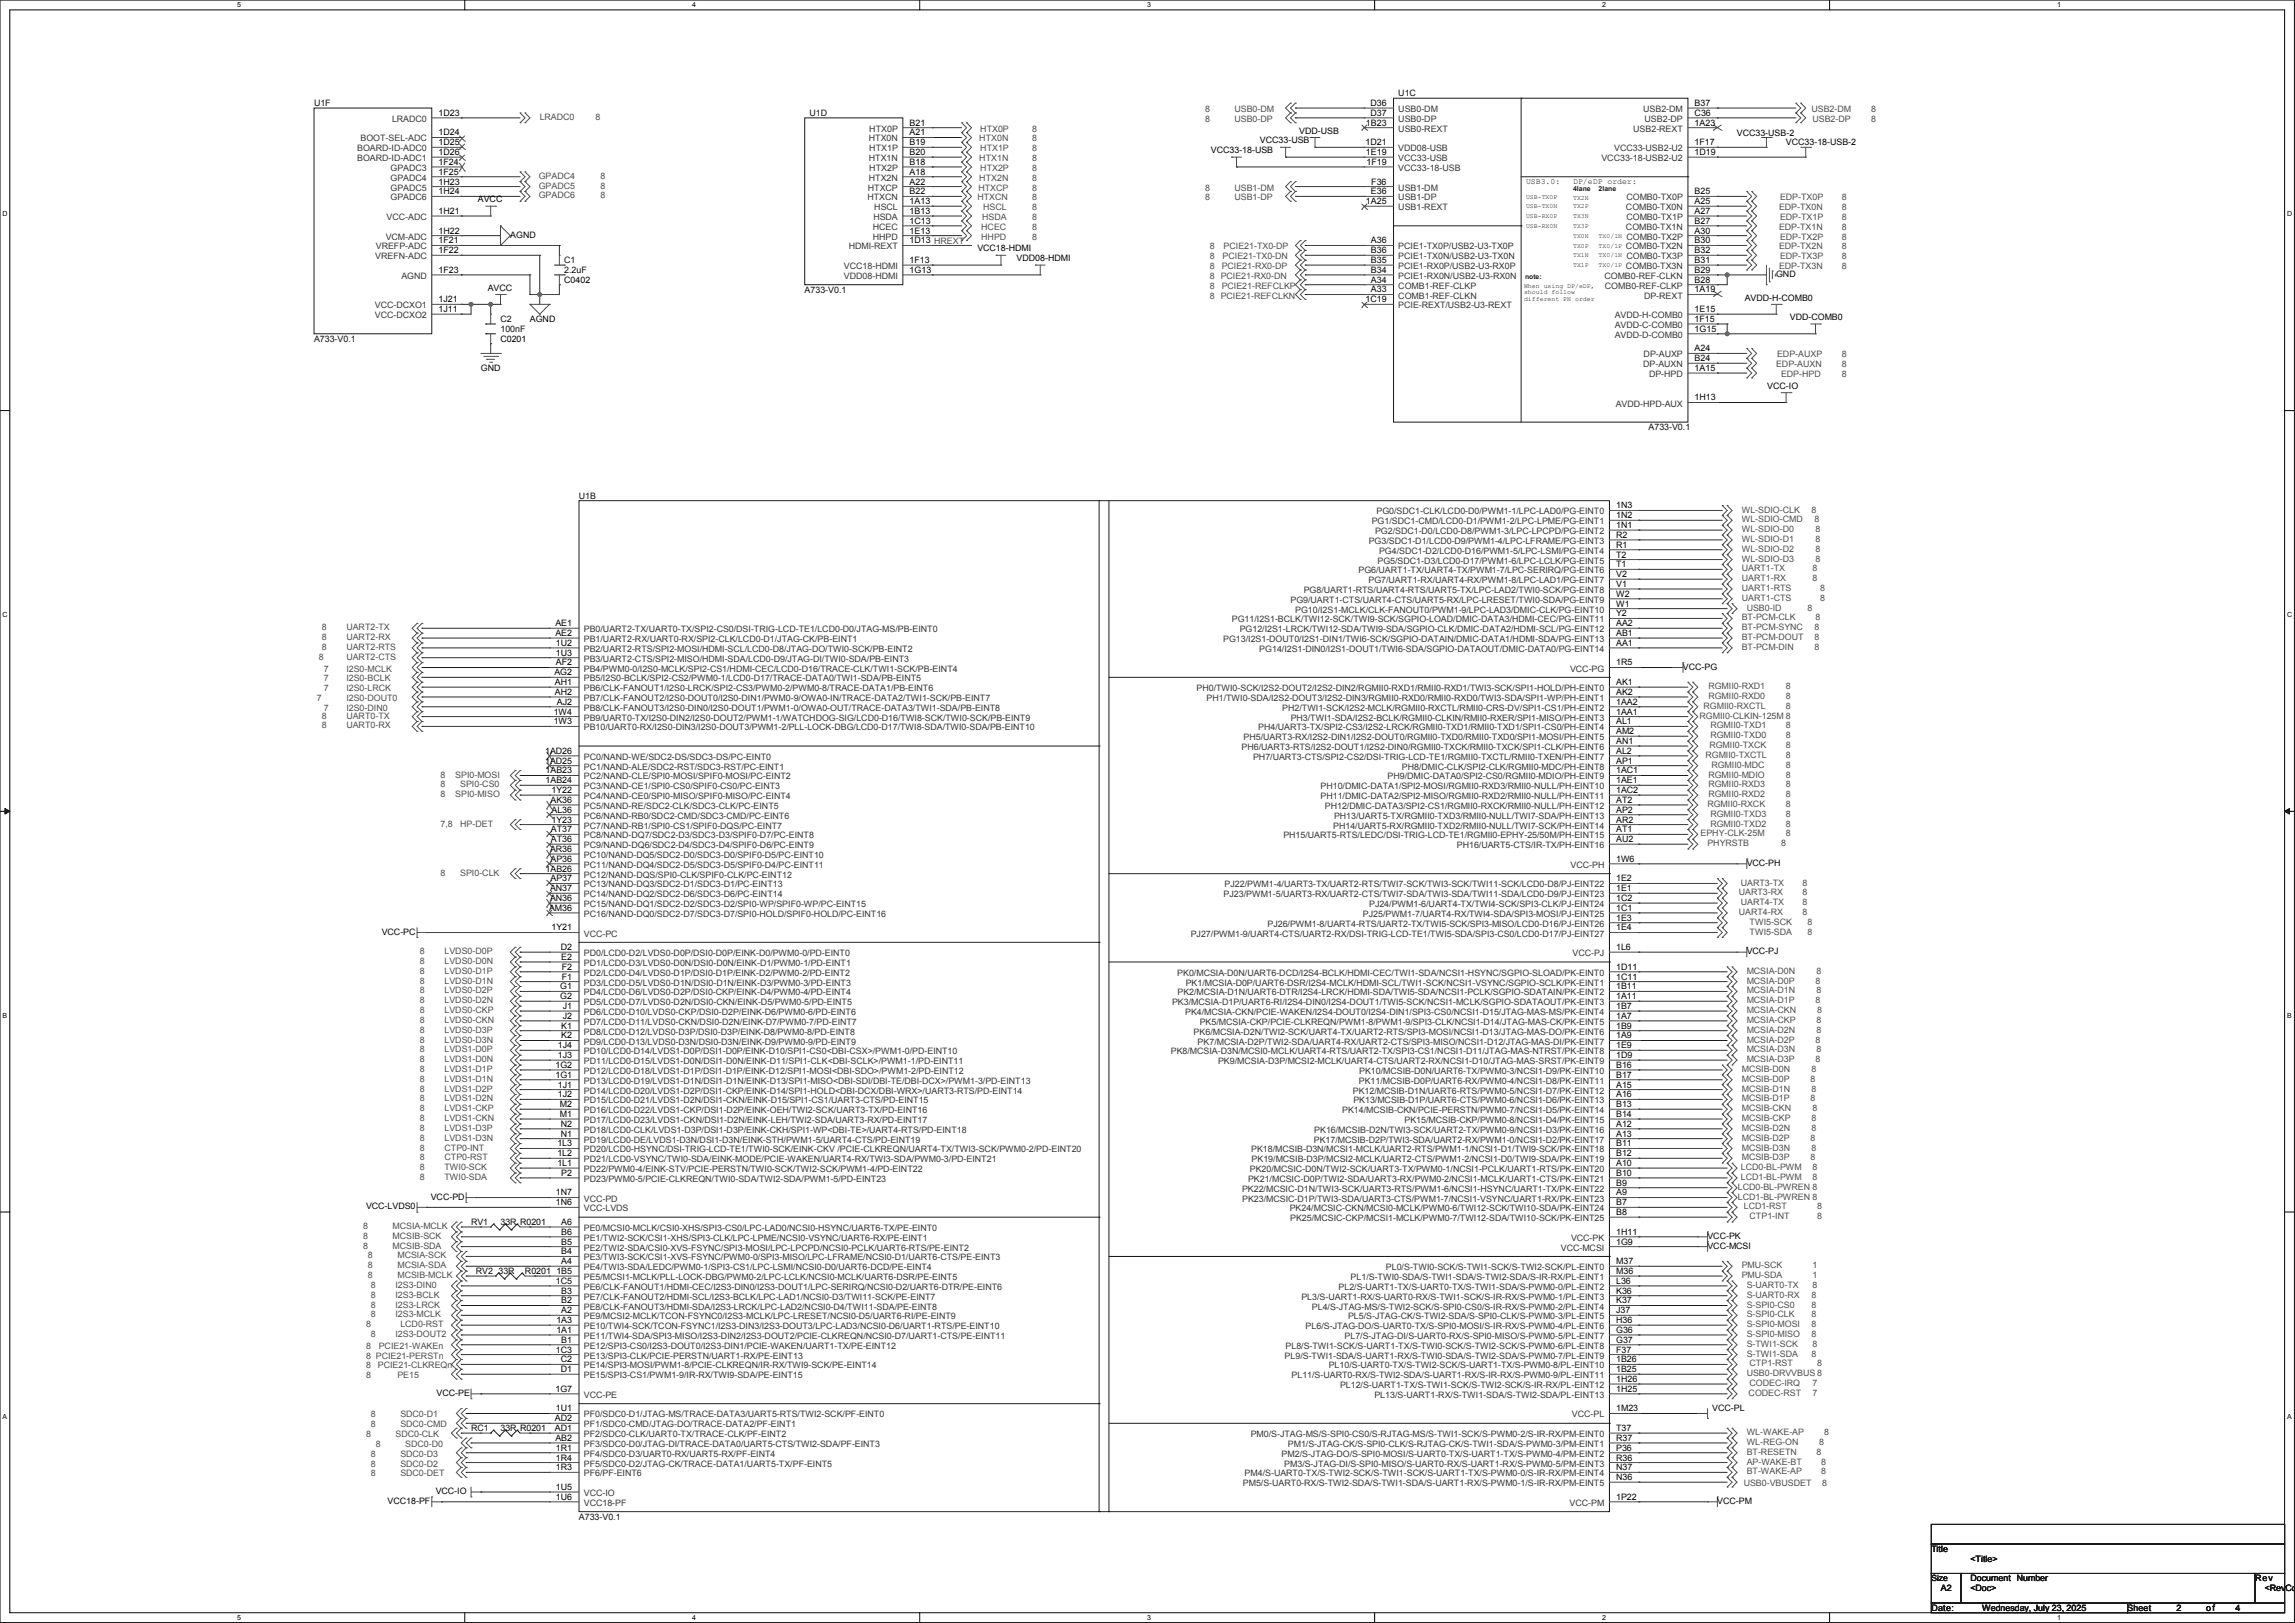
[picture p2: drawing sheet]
<svg xmlns="http://www.w3.org/2000/svg" width="297mm" height="210mm" viewBox="0 0 297 210" stroke-linecap="round" stroke-linejoin="round" font-family="sans-serif">
<defs><g id="words">
<g font-size="1.1" fill="#0e0e0e">
<text x="40.6" y="13.7">U1F</text>
<text x="104.8" y="15">U1D</text>
<text x="181" y="12.5">U1C</text>
<text x="73" y="34.1">C1</text>
<text x="73" y="35.3">2.2uF</text>
<text x="64.8" y="41.7">C2</text>
<text x="104.1" y="37.9">A733-V0.1</text>
<text x="40.6" y="44.2">A733-V0.1</text>
<text x="64.8" y="42.9">100nF</text>
<text x="213.3" y="55.6">A733-V0.1</text>
<text x="74.9" y="64.5">U1B</text>
<text x="61" y="158.5">RV1</text>
<text x="64.8" y="158.5">33R R0201</text>
<text x="61.6" y="164.9">RV2</text>
<text x="64.5" y="164.9">33R</text>
<text x="61" y="185.2">RC1</text>
<text x="64.8" y="185.2">33R R0201</text>
<text x="74.9" y="196.6">A733-V0.1</text>
</g>
<g font-size="1.1" fill="#343434">
<text x="50.7" y="15.8">LRADC0</text>
<text x="112.5" y="17">HTX0P</text>
<text x="181" y="14.5">USB0-DM</text>
<text x="181" y="15.8">USB0-DP</text>
<text x="181" y="17">USB0-REXT</text>
<text x="211.4" y="17">USB2-REXT</text>
<text x="212.7" y="14.5">USB2-DM</text>
<text x="212.8" y="15.8">USB2-DP</text>
<text x="46.2" y="19.6">BOARD-ID-ADC0</text>
<text x="46.2" y="20.8">BOARD-ID-ADC1</text>
<text x="46.7" y="18.3">BOOT-SEL-ADC</text>
<text x="50.5" y="22.1">GPADC3</text>
<text x="50.5" y="23.4">GPADC4</text>
<text x="112.4" y="18.3">HTX0N</text>
<text x="112.4" y="20.8">HTX1N</text>
<text x="112.4" y="23.4">HTX2N</text>
<text x="112.5" y="19.6">HTX1P</text>
<text x="112.5" y="22.1">HTX2P</text>
<text x="181" y="19.6">VDD08-USB</text>
<text x="181" y="20.8">VCC33-USB</text>
<text x="181" y="22.1">VCC33-18-USB</text>
<text x="207.2" y="20.8">VCC33-18-USB2-U2</text>
<text x="208.9" y="19.6">VCC33-USB2-U2</text>
<text x="50" y="28.5">VCC-ADC</text>
<text x="50.5" y="24.7">GPADC5</text>
<text x="50.5" y="25.9">GPADC6</text>
<text x="112.2" y="25.9">HTXCN</text>
<text x="112.3" y="24.7">HTXCP</text>
<text x="113" y="29.7">HCEC</text>
<text x="113" y="28.5">HSDA</text>
<text x="113.1" y="27.2">HSCL</text>
<text x="181" y="24.7">USB1-DM</text>
<text x="181" y="25.9">USB1-DP</text>
<text x="181" y="27.2">USB1-REXT</text>
<text x="210.4" y="27.2">COMB0-TX0N</text>
<text x="210.4" y="29.7">COMB0-TX1N</text>
<text x="210.5" y="25.9">COMB0-TX0P</text>
<text x="210.5" y="28.5">COMB0-TX1P</text>
<text x="48.6" y="33.5">VREFN-ADC</text>
<text x="48.6" y="32.3">VREFP-ADC</text>
<text x="49.9" y="31">VCM-ADC</text>
<text x="109.2" y="34.8">VCC18-HDMI</text>
<text x="109.8" y="32.3">HDMI-REXT</text>
<text x="113" y="31">HHPD</text>
<text x="181" y="32.3">PCIE1-TX0P/USB2-U3-TX0P</text>
<text x="181" y="33.5">PCIE1-TX0N/USB2-U3-TX0N</text>
<text x="181" y="34.8">PCIE1-RX0P/USB2-U3-RX0P</text>
<text x="210.4" y="32.3">COMB0-TX2N</text>
<text x="210.4" y="34.8">COMB0-TX3N</text>
<text x="210.5" y="31">COMB0-TX2P</text>
<text x="210.5" y="33.5">COMB0-TX3P</text>
<text x="48.5" y="39.9">VCC-DCXO1</text>
<text x="48.5" y="41.2">VCC-DCXO2</text>
<text x="51.9" y="36.1">AGND</text>
<text x="109.2" y="36.1">VDD08-HDMI</text>
<text x="181" y="36.1">PCIE1-RX0N/USB2-U3-RX0N</text>
<text x="181" y="37.4">COMB1-REF-CLKP</text>
<text x="181" y="38.6">COMB1-REF-CLKN</text>
<text x="181" y="39.9">PCIE-REXT/USB2-U3-REXT</text>
<text x="207.6" y="36.1">COMB0-REF-CLKN</text>
<text x="207.7" y="37.4">COMB0-REF-CLKP</text>
<text x="209" y="41.2">AVDD-H-COMB0</text>
<text x="212.8" y="38.6">DP-REXT</text>
<text x="209" y="42.4">AVDD-C-COMB0</text>
<text x="209" y="43.7">AVDD-D-COMB0</text>
<text x="212.6" y="47.5">DP-AUXN</text>
<text x="212.7" y="46.2">DP-AUXP</text>
<text x="209.1" y="52.6">AVDD-HPD-AUX</text>
<text x="213.4" y="48.8">DP-HPD</text>
<text x="177.1" y="70.4">PG3/SDC1-D1/LCD0-D9/PWM1-4/LPC-LFRAME/PG-EINT3</text>
<text x="177.5" y="67.8">PG1/SDC1-CMD/LCD0-D1/PWM1-2/LPC-LPME/PG-EINT1</text>
<text x="177.9" y="69.1">PG2/SDC1-D0/LCD0-D8/PWM1-3/LPC-LPCPD/PG-EINT2</text>
<text x="178.1" y="66.6">PG0/SDC1-CLK/LCD0-D0/PWM1-1/LPC-LAD0/PG-EINT0</text>
<text x="178.5" y="71.6">PG4/SDC1-D2/LCD0-D16/PWM1-5/LPC-LSMI/PG-EINT4</text>
<text x="167" y="78">PG9/UART1-CTS/UART4-CTS/UART5-RX/LPC-LRESET/TWI0-SDA/PG-EINT9</text>
<text x="168.7" y="76.7">PG8/UART1-RTS/UART4-RTS/UART5-TX/LPC-LAD2/TWI0-SCK/PG-EINT8</text>
<text x="175.8" y="74.2">PG6/UART1-TX/UART4-TX/PWM1-7/LPC-SERIRQ/PG-EINT6</text>
<text x="177.1" y="75.5">PG7/UART1-RX/UART4-RX/PWM1-8/LPC-LAD1/PG-EINT7</text>
<text x="178.3" y="72.9">PG5/SDC1-D3/LCD0-D17/PWM1-6/LPC-LCLK/PG-EINT5</text>
<text x="75.6" y="81.8">PB0/UART2-TX/UART0-TX/SPI2-CS0/DSI-TRIG-LCD-TE1/LCD0-D0/JTAG-MS/PB-EINT0</text>
<text x="75.6" y="83.1">PB1/UART2-RX/UART0-RX/SPI2-CLK/LCD0-D1/JTAG-CK/PB-EINT1</text>
<text x="158.3" y="83.1">PG13/I2S1-DOUT0/I2S1-DIN1/TWI6-SCK/SGPIO-DATAIN/DMIC-DATA1/HDMI-SDA/PG-EINT13</text>
<text x="159.4" y="80.5">PG11/I2S1-BCLK/TWI12-SCK/TWI9-SCK/SGPIO-LOAD/DMIC-DATA3/HDMI-CEC/PG-EINT11</text>
<text x="160.4" y="81.8">PG12/I2S1-LRCK/TWI12-SDA/TWI9-SDA/SGPIO-CLK/DMIC-DATA2/HDMI-SCL/PG-EINT12</text>
<text x="167.6" y="79.3">PG10/I2S1-MCLK/CLK-FANOUT0/PWM1-9/LPC-LAD3/DMIC-CLK/PG-EINT10</text>
<text x="75.6" y="84.3">PB2/UART2-RTS/SPI2-MOSI/HDMI-SCL/LCD0-D8/JTAG-DO/TWI0-SCK/PB-EINT2</text>
<text x="75.6" y="85.6">PB3/UART2-CTS/SPI2-MISO/HDMI-SDA/LCD0-D9/JTAG-DI/TWI0-SDA/PB-EINT3</text>
<text x="75.6" y="86.9">PB4/PWM0-0/I2S0-MCLK/SPI2-CS1/HDMI-CEC/LCD0-D16/TRACE-CLK/TWI1-SCK/PB-EINT4</text>
<text x="75.6" y="88.2">PB5/I2S0-BCLK/SPI2-CS2/PWM0-1/LCD0-D17/TRACE-DATA0/TWI1-SDA/PB-EINT5</text>
<text x="75.6" y="89.4">PB6/CLK-FANOUT1/I2S0-LRCK/SPI2-CS3/PWM0-2/PWM0-8/TRACE-DATA1/PB-EINT6</text>
<text x="154.8" y="89.4">PH0/TWI0-SCK/I2S2-DOUT2/I2S2-DIN2/RGMII0-RXD1/RMII0-RXD1/TWI3-SCK/SPI1-HOLD/PH-EINT0</text>
<text x="163" y="84.3">PG14/I2S1-DIN0/I2S1-DOUT1/TWI6-SDA/SGPIO-DATAOUT/DMIC-DATA0/PG-EINT14</text>
<text x="203.2" y="86.9">VCC-PG</text>
<text x="75.6" y="90.7">PB7/CLK-FANOUT2/I2S0-DOUT0/I2S0-DIN1/PWM0-9/OWA0-IN/TRACE-DATA2/TWI1-SCK/PB-EINT7</text>
<text x="75.6" y="92">PB8/CLK-FANOUT3/I2S0-DIN0/I2S0-DOUT1/PWM1-0/OWA0-OUT/TRACE-DATA3/TWI1-SDA/PB-EINT8</text>
<text x="75.6" y="93.2">PB9/UART0-TX/I2S0-DIN2/I2S0-DOUT2/PWM1-1/WATCHDOG-SIG/LCD0-D16/TWI8-SCK/TWI0-SCK/PB-EINT9</text>
<text x="75.6" y="94.5">PB10/UART0-RX/I2S0-DIN3/I2S0-DOUT3/PWM1-2/PLL-LOCK-DBG/LCD0-D17/TWI8-SDA/TWI0-SDA/PB-EINT10</text>
<text x="156.1" y="90.7">PH1/TWI0-SDA/I2S2-DOUT3/I2S2-DIN3/RGMII0-RXD0/RMII0-RXD0/TWI3-SDA/SPI1-WP/PH-EINT1</text>
<text x="160.9" y="95.8">PH5/UART3-RX/I2S2-DIN1/I2S2-DOUT0/RGMII0-TXD0/RMII0-TXD0/SPI1-MOSI/PH-EINT5</text>
<text x="162.8" y="94.5">PH4/UART3-TX/SPI2-CS3/I2S2-LRCK/RGMII0-TXD1/RMII0-TXD1/SPI1-CS0/PH-EINT4</text>
<text x="165.9" y="92">PH2/TWI1-SCK/I2S2-MCLK/RGMII0-RXCTL/RMII0-CRS-DV/SPI1-CS1/PH-EINT2</text>
<text x="167" y="93.2">PH3/TWI1-SDA/I2S2-BCLK/RGMII0-CLKIN/RMII0-RXER/SPI1-MISO/PH-EINT3</text>
<text x="75.6" y="98.3">PC0/NAND-WE/SDC2-DS/SDC3-DS/PC-EINT0</text>
<text x="75.6" y="99.6">PC1/NAND-ALE/SDC2-RST/SDC3-RST/PC-EINT1</text>
<text x="75.6" y="100.9">PC2/NAND-CLE/SPI0-MOSI/SPIF0-MOSI/PC-EINT2</text>
<text x="160.7" y="97">PH6/UART3-RTS/I2S2-DOUT1/I2S2-DIN0/RGMII0-TXCK/RMII0-TXCK/SPI1-CLK/PH-EINT6</text>
<text x="162.2" y="98.3">PH7/UART3-CTS/SPI2-CS2/DSI-TRIG-LCD-TE1/RGMII0-TXCTL/RMII0-TXEN/PH-EINT7</text>
<text x="179.6" y="100.9">PH9/DMIC-DATA0/SPI2-CS0/RGMII0-MDIO/PH-EINT9</text>
<text x="181.4" y="99.6">PH8/DMIC-CLK/SPI2-CLK/RGMII0-MDC/PH-EINT8</text>
<text x="75.6" y="102.1">PC3/NAND-CE1/SPI0-CS0/SPIF0-CS0/PC-EINT3</text>
<text x="75.6" y="103.4">PC4/NAND-CE0/SPI0-MISO/SPIF0-MISO/PC-EINT4</text>
<text x="75.6" y="104.7">PC5/NAND-RE/SDC2-CLK/SDC3-CLK/PC-EINT5</text>
<text x="75.6" y="105.9">PC6/NAND-RB0/SDC2-CMD/SDC3-CMD/PC-EINT6</text>
<text x="75.6" y="107.2">PC7/NAND-RB1/SPI0-CS1/SPIF0-DQS/PC-EINT7</text>
<text x="170.9" y="102.1">PH10/DMIC-DATA1/SPI2-MOSI/RGMII0-RXD3/RMII0-NULL/PH-EINT10</text>
<text x="170.9" y="103.4">PH11/DMIC-DATA2/SPI2-MISO/RGMII0-RXD2/RMII0-NULL/PH-EINT11</text>
<text x="171.4" y="104.7">PH12/DMIC-DATA3/SPI2-CS1/RGMII0-RXCK/RMII0-NULL/PH-EINT12</text>
<text x="172.5" y="107.2">PH14/UART5-RX/RGMII0-TXD2/RMII0-NULL/TWI7-SCK/PH-EINT14</text>
<text x="172.6" y="105.9">PH13/UART5-TX/RGMII0-TXD3/RMII0-NULL/TWI7-SDA/PH-EINT13</text>
<text x="75.6" y="108.5">PC8/NAND-DQ7/SDC2-D3/SDC3-D3/SPIF0-D7/PC-EINT8</text>
<text x="75.6" y="109.7">PC9/NAND-DQ6/SDC2-D4/SDC3-D4/SPIF0-D6/PC-EINT9</text>
<text x="75.6" y="111">PC10/NAND-DQ5/SDC2-D0/SDC3-D0/SPIF0-D5/PC-EINT10</text>
<text x="75.6" y="112.3">PC11/NAND-DQ4/SDC2-D5/SDC3-D5/SPIF0-D4/PC-EINT11</text>
<text x="75.6" y="113.6">PC12/NAND-DQS/SPI0-CLK/SPIF0-CLK/PC-EINT12</text>
<text x="166.1" y="108.5">PH15/UART5-RTS/LEDC/DSI-TRIG-LCD-TE1/RGMII0-EPHY-25/50M/PH-EINT15</text>
<text x="188.5" y="109.7">PH16/UART5-CTS/IR-TX/PH-EINT16</text>
<text x="203.2" y="112.3">VCC-PH</text>
<text x="75.6" y="114.8">PC13/NAND-DQ3/SDC2-D1/SDC3-D1/PC-EINT13</text>
<text x="75.6" y="116.1">PC14/NAND-DQ2/SDC2-D6/SDC3-D6/PC-EINT14</text>
<text x="75.6" y="117.4">PC15/NAND-DQ1/SDC2-D2/SDC3-D2/SPI0-WP/SPIF0-WP/PC-EINT15</text>
<text x="75.6" y="118.6">PC16/NAND-DQ0/SDC2-D7/SDC3-D7/SPI0-HOLD/SPIF0-HOLD/PC-EINT16</text>
<text x="158.4" y="116.1">PJ23/PWM1-5/UART3-RX/UART2-CTS/TWI7-SDA/TWI3-SDA/TWI11-SDA/LCD0-D9/PJ-EINT23</text>
<text x="158.5" y="114.8">PJ22/PWM1-4/UART3-TX/UART2-RTS/TWI7-SCK/TWI3-SCK/TWI11-SCK/LCD0-D8/PJ-EINT22</text>
<text x="164" y="119.9">PJ26/PWM1-8/UART4-RTS/UART2-TX/TWI5-SCK/SPI3-MISO/LCD0-D16/PJ-EINT26</text>
<text x="176.4" y="118.6">PJ25/PWM1-7/UART4-RX/TWI4-SDA/SPI3-MOSI/PJ-EINT25</text>
<text x="177.2" y="117.4">PJ24/PWM1-6/UART4-TX/TWI4-SCK/SPI3-CLK/PJ-EINT24</text>
<text x="75.6" y="121.2">VCC-PC</text>
<text x="75.6" y="123.7">PD0/LCD0-D2/LVDS0-D0P/DSI0-D0P/EINK-D0/PWM0-0/PD-EINT0</text>
<text x="75.6" y="125">PD1/LCD0-D3/LVDS0-D0N/DSI0-D0N/EINK-D1/PWM0-1/PD-EINT1</text>
<text x="154.1" y="121.2">PJ27/PWM1-9/UART4-CTS/UART2-RX/DSI-TRIG-LCD-TE1/TWI5-SDA/SPI3-CS0/LCD0-D17/PJ-EINT27</text>
<text x="203.5" y="123.7">VCC-PJ</text>
<text x="75.6" y="126.3">PD2/LCD0-D4/LVDS0-D1P/DSI0-D1P/EINK-D2/PWM0-2/PD-EINT2</text>
<text x="75.6" y="127.5">PD3/LCD0-D5/LVDS0-D1N/DSI0-D1N/EINK-D3/PWM0-3/PD-EINT3</text>
<text x="75.6" y="128.8">PD4/LCD0-D6/LVDS0-D2P/DSI0-CKP/EINK-D4/PWM0-4/PD-EINT4</text>
<text x="75.6" y="130.1">PD5/LCD0-D7/LVDS0-D2N/DSI0-CKN/EINK-D5/PWM0-5/PD-EINT5</text>
<text x="75.6" y="131.3">PD6/LCD0-D10/LVDS0-CKP/DSI0-D2P/EINK-D6/PWM0-6/PD-EINT6</text>
<text x="151.7" y="130.1">PK3/MCSIA-D1P/UART6-RI/I2S4-DIN0/I2S4-DOUT1/TWI5-SCK/NCSI1-MCLK/SGPIO-SDATAOUT/PK-EINT3</text>
<text x="152.4" y="126.3">PK0/MCSIA-D0N/UART6-DCD/I2S4-BCLK/HDMI-CEC/TWI1-SDA/NCSI1-HSYNC/SGPIO-SLOAD/PK-EINT0</text>
<text x="152.4" y="128.8">PK2/MCSIA-D1N/UART6-DTR/I2S4-LRCK/HDMI-SDA/TWI5-SDA/NCSI1-PCLK/SGPIO-SDATAIN/PK-EINT2</text>
<text x="153.4" y="131.3">PK4/MCSIA-CKN/PCIE-WAKEN/I2S4-DOUT0/I2S4-DIN1/SPI3-CS0/NCSI1-D15/JTAG-MAS-MS/PK-EINT4</text>
<text x="153.4" y="127.5">PK1/MCSIA-D0P/UART6-DSR/I2S4-MCLK/HDMI-SCL/TWI1-SCK/NCSI1-VSYNC/SGPIO-SCLK/PK-EINT1</text>
<text x="75.6" y="132.6">PD7/LCD0-D11/LVDS0-CKN/DSI0-D2N/EINK-D7/PWM0-7/PD-EINT7</text>
<text x="75.6" y="133.9">PD8/LCD0-D12/LVDS0-D3P/DSI0-D3P/EINK-D8/PWM0-8/PD-EINT8</text>
<text x="75.6" y="135.1">PD9/LCD0-D13/LVDS0-D3N/DSI0-D3N/EINK-D9/PWM0-9/PD-EINT9</text>
<text x="75.6" y="136.4">PD10/LCD0-D14/LVDS1-D0P/DSI1-D0P/EINK-D10/SPI1-CS0&lt;DBI-CSX&gt;/PWM1-0/PD-EINT10</text>
<text x="75.6" y="137.7">PD11/LCD0-D15/LVDS1-D0N/DSI1-D0N/EINK-D11/SPI1-CLK&lt;DBI-SCLK&gt;/PWM1-1/PD-EINT11</text>
<text x="151.5" y="136.4">PK8/MCSIA-D3N/MCSI0-MCLK/UART4-RTS/UART2-TX/SPI3-CS1/NCSI1-D11/JTAG-MAS-NTRST/PK-EINT8</text>
<text x="154.5" y="133.9">PK6/MCSIA-D2N/TWI2-SCK/UART4-TX/UART2-RTS/SPI3-MOSI/NCSI1-D13/JTAG-MAS-DO/PK-EINT6</text>
<text x="155" y="135.1">PK7/MCSIA-D2P/TWI2-SDA/UART4-RX/UART2-CTS/SPI3-MISO/NCSI1-D12/JTAG-MAS-DI/PK-EINT7</text>
<text x="155.3" y="132.6">PK5/MCSIA-CKP/PCIE-CLKREQN/PWM1-8/PWM1-9/SPI3-CLK/NCSI1-D14/JTAG-MAS-CK/PK-EINT5</text>
<text x="157.6" y="137.7">PK9/MCSIA-D3P/MCSI2-MCLK/UART4-CTS/UART2-RX/NCSI1-D10/JTAG-MAS-SRST/PK-EINT9</text>
<text x="75.6" y="139">PD12/LCD0-D18/LVDS1-D1P/DSI1-D1P/EINK-D12/SPI1-MOSI&lt;DBI-SDO&gt;/PWM1-2/PD-EINT12</text>
<text x="75.6" y="140.2">PD13/LCD0-D19/LVDS1-D1N/DSI1-D1N/EINK-D13/SPI1-MISO&lt;DBI-SDI/DBI-TE/DBI-DCX&gt;/PWM1-3/PD-EINT13</text>
<text x="75.6" y="141.5">PD14/LCD0-D20/LVDS1-D2P/DSI1-CKP/EINK-D14/SPI1-HOLD&lt;DBI-DCX/DBI-WRX&gt;/UART3-RTS/PD-EINT14</text>
<text x="75.6" y="142.8">PD15/LCD0-D21/LVDS1-D2N/DSI1-CKN/EINK-D15/SPI1-CS1/UART3-CTS/PD-EINT15</text>
<text x="175.1" y="141.5">PK12/MCSIB-D1N/UART6-RTS/PWM0-5/NCSI1-D7/PK-EINT12</text>
<text x="175.1" y="142.8">PK13/MCSIB-D1P/UART6-CTS/PWM0-6/NCSI1-D6/PK-EINT13</text>
<text x="175.8" y="140.2">PK11/MCSIB-D0P/UART6-RX/PWM0-4/NCSI1-D8/PK-EINT11</text>
<text x="175.9" y="139">PK10/MCSIB-D0N/UART6-TX/PWM0-3/NCSI1-D9/PK-EINT10</text>
<text x="75.6" y="144">PD16/LCD0-D22/LVDS1-CKP/DSI1-D2P/EINK-OEH/TWI2-SCK/UART3-TX/PD-EINT16</text>
<text x="75.6" y="145.3">PD17/LCD0-D23/LVDS1-CKN/DSI1-D2N/EINK-LEH/TWI2-SDA/UART3-RX/PD-EINT17</text>
<text x="75.6" y="146.6">PD18/LCD0-CLK/LVDS1-D3P/DSI1-D3P/EINK-CKH/SPI1-WP&lt;DBI-TE&gt;/UART4-RTS/PD-EINT18</text>
<text x="75.6" y="147.8">PD19/LCD0-DE/LVDS1-D3N/DSI1-D3N/EINK-STH/PWM1-5/UART4-CTS/PD-EINT19</text>
<text x="75.6" y="149.1">PD20/LCD0-HSYNC/DSI-TRIG-LCD-TE1/TWI0-SCK/EINK-CKV /PCIE-CLKREQN/UART4-TX/TWI3-SCK/PWM0-2/PD-EINT20</text>
<text x="161.9" y="149.1">PK18/MCSIB-D3N/MCSI1-MCLK/UART2-RTS/PWM1-1/NCSI1-D1/TWI9-SCK/PK-EINT18</text>
<text x="170" y="147.8">PK17/MCSIB-D2P/TWI3-SDA/UART2-RX/PWM1-0/NCSI1-D2/PK-EINT17</text>
<text x="170.1" y="146.6">PK16/MCSIB-D2N/TWI3-SCK/UART2-TX/PWM0-9/NCSI1-D3/PK-EINT16</text>
<text x="173.7" y="144">PK14/MCSIB-CKN/PCIE-PERSTN/PWM0-7/NCSI1-D5/PK-EINT14</text>
<text x="181.8" y="145.3">PK15/MCSIB-CKP/PWM0-8/NCSI1-D4/PK-EINT15</text>
<text x="75.6" y="150.4">PD21/LCD0-VSYNC/TWI0-SDA/EINK-MODE/PCIE-WAKEN/UART4-RX/TWI3-SDA/PWM0-3/PD-EINT21</text>
<text x="75.6" y="151.7">PD22/PWM0-4/EINK-STV/PCIE-PERSTN/TWI0-SCK/TWI2-SCK/PWM1-4/PD-EINT22</text>
<text x="75.6" y="152.9">PD23/PWM0-5/PCIE-CLKREQN/TWI0-SDA/TWI2-SDA/PWM1-5/PD-EINT23</text>
<text x="75.6" y="155.5">VCC-PD</text>
<text x="160.7" y="154.2">PK22/MCSIC-D1N/TWI3-SCK/UART3-RTS/PWM1-6/NCSI1-HSYNC/UART1-TX/PK-EINT22</text>
<text x="160.7" y="155.5">PK23/MCSIC-D1P/TWI3-SDA/UART3-CTS/PWM1-7/NCSI1-VSYNC/UART1-RX/PK-EINT23</text>
<text x="161.5" y="152.9">PK21/MCSIC-D0P/TWI2-SDA/UART3-RX/PWM0-2/NCSI1-MCLK/UART1-CTS/PK-EINT21</text>
<text x="161.7" y="151.7">PK20/MCSIC-D0N/TWI2-SCK/UART3-TX/PWM0-1/NCSI1-PCLK/UART1-RTS/PK-EINT20</text>
<text x="162" y="150.4">PK19/MCSIB-D3P/MCSI2-MCLK/UART2-CTS/PWM1-2/NCSI1-D0/TWI9-SDA/PK-EINT19</text>
<text x="75.6" y="156.7">VCC-LVDS</text>
<text x="75.6" y="159.3">PE0/MCSI0-MCLK/CSI0-XHS/SPI3-CS0/LPC-LAD0/NCSI0-HSYNC/UART6-TX/PE-EINT0</text>
<text x="75.6" y="160.5">PE1/TWI2-SCK/CSI1-XHS/SPI3-CLK/LPC-LPME/NCSI0-VSYNC/UART6-RX/PE-EINT1</text>
<text x="75.6" y="161.8">PE2/TWI2-SDA/CSI0-XVS-FSYNC/SPI3-MOSI/LPC-LPCPD/NCSI0-PCLK/UART6-RTS/PE-EINT2</text>
<text x="166.9" y="156.7">PK24/MCSIC-CKN/MCSI0-MCLK/PWM0-6/TWI12-SCK/TWI10-SDA/PK-EINT24</text>
<text x="167" y="158">PK25/MCSIC-CKP/MCSI1-MCLK/PWM0-7/TWI12-SDA/TWI10-SCK/PK-EINT25</text>
<text x="202" y="161.8">VCC-MCSI</text>
<text x="203.3" y="160.5">VCC-PK</text>
<text x="75.6" y="163.1">PE3/TWI3-SCK/CSI1-XVS-FSYNC/PWM0-0/SPI3-MISO/LPC-LFRAME/NCSI0-D1/UART6-CTS/PE-EINT3</text>
<text x="75.6" y="164.4">PE4/TWI3-SDA/LEDC/PWM0-1/SPI3-CS1/LPC-LSMI/NCSI0-D0/UART6-DCD/PE-EINT4</text>
<text x="75.6" y="165.6">PE5/MCSI1-MCLK/PLL-LOCK-DBG/PWM0-2/LPC-LCLK/NCSI0-MCLK/UART6-DSR/PE-EINT5</text>
<text x="75.6" y="166.9">PE6/CLK-FANOUT1/HDMI-CEC/I2S3-DIN0/I2S3-DOUT1/LPC-SERIRQ/NCSI0-D2/UART6-DTR/PE-EINT6</text>
<text x="173.2" y="166.9">PL2/S-UART1-TX/S-UART0-TX/S-TWI1-SDA/S-PWM0-0/PL-EINT2</text>
<text x="174.8" y="165.6">PL1/S-TWI0-SDA/S-TWI1-SDA/S-TWI2-SDA/S-IR-RX/PL-EINT1</text>
<text x="179.4" y="164.4">PL0/S-TWI0-SCK/S-TWI1-SCK/S-TWI2-SCK/PL-EINT0</text>
<text x="75.6" y="168.2">PE7/CLK-FANOUT2/HDMI-SCL/I2S3-BCLK/LPC-LAD1/NCSI0-D3/TWI11-SCK/PE-EINT7</text>
<text x="75.6" y="169.4">PE8/CLK-FANOUT3/HDMI-SDA/I2S3-LRCK/LPC-LAD2/NCSI0-D4/TWI11-SDA/PE-EINT8</text>
<text x="75.6" y="170.7">PE9/MCSI2-MCLK/TCON-FSYNC0/I2S3-MCLK/LPC-LRESET/NCSI0-D5/UART6-RI/PE-EINT9</text>
<text x="75.6" y="172">PE10/TWI4-SCK/TCON-FSYNC1/I2S3-DIN3/I2S3-DOUT3/LPC-LAD3/NCSI0-D6/UART1-RTS/PE-EINT10</text>
<text x="75.6" y="173.2">PE11/TWI4-SDA/SPI3-MISO/I2S3-DIN2/I2S3-DOUT2/PCIE-CLKREQN/NCSI0-D7/UART1-CTS/PE-EINT11</text>
<text x="168.4" y="168.2">PL3/S-UART1-RX/S-UART0-RX/S-TWI1-SCK/S-IR-RX/S-PWM0-1/PL-EINT3</text>
<text x="169" y="172">PL6/S-JTAG-DO/S-UART0-TX/S-SPI0-MOSI/S-IR-RX/S-PWM0-4/PL-EINT6</text>
<text x="169.8" y="169.4">PL4/S-JTAG-MS/S-TWI2-SCK/S-SPI0-CS0/S-IR-RX/S-PWM0-2/PL-EINT4</text>
<text x="174" y="173.2">PL7/S-JTAG-DI/S-UART0-RX/S-SPI0-MISO/S-PWM0-5/PL-EINT7</text>
<text x="174.5" y="170.7">PL5/S-JTAG-CK/S-TWI2-SDA/S-SPI0-CLK/S-PWM0-3/PL-EINT5</text>
<text x="75.6" y="174.5">PE12/SPI3-CS0/I2S3-DOUT0/I2S3-DIN1/PCIE-WAKEN/UART1-TX/PE-EINT12</text>
<text x="75.6" y="175.8">PE13/SPI3-CLK/PCIE-PERSTN/UART1-RX/PE-EINT13</text>
<text x="75.6" y="177.1">PE14/SPI3-MOSI/PWM1-8/PCIE-CLKREQN/IR-RX/TWI9-SCK/PE-EINT14</text>
<text x="75.6" y="178.3">PE15/SPI3-CS1/PWM1-9/IR-RX/TWI9-SDA/PE-EINT15</text>
<text x="166.2" y="175.8">PL9/S-TWI1-SDA/S-UART1-RX/S-TWI0-SDA/S-TWI2-SDA/S-PWM0-7/PL-EINT9</text>
<text x="166.4" y="174.5">PL8/S-TWI1-SCK/S-UART1-TX/S-TWI0-SCK/S-TWI2-SCK/S-PWM0-6/PL-EINT8</text>
<text x="167.1" y="178.3">PL11/S-UART0-RX/S-TWI2-SDA/S-UART1-RX/S-IR-RX/S-PWM0-9/PL-EINT11</text>
<text x="172" y="177.1">PL10/S-UART0-TX/S-TWI2-SCK/S-UART1-TX/S-PWM0-8/PL-EINT10</text>
<text x="173.4" y="179.6">PL12/S-UART1-TX/S-TWI1-SCK/S-TWI2-SCK/S-IR-RX/PL-EINT12</text>
<text x="75.6" y="180.9">VCC-PE</text>
<text x="75.6" y="183.4">PF0/SDC0-D1/JTAG-MS/TRACE-DATA3/UART5-RTS/TWI2-SCK/PF-EINT0</text>
<text x="75.6" y="184.7">PF1/SDC0-CMD/JTAG-DO/TRACE-DATA2/PF-EINT1</text>
<text x="75.6" y="185.9">PF2/SDC0-CLK/UART0-TX/TRACE-CLK/PF-EINT2</text>
<text x="161.9" y="185.9">PM0/S-JTAG-MS/S-SPI0-CS0/S-RJTAG-MS/S-TWI1-SCK/S-PWM0-2/S-IR-RX/PM-EINT0</text>
<text x="177.9" y="180.9">PL13/S-UART1-RX/S-TWI1-SDA/S-TWI2-SDA/PL-EINT13</text>
<text x="203.4" y="183.4">VCC-PL</text>
<text x="75.6" y="187.2">PF3/SDC0-D0/JTAG-DI/TRACE-DATA0/UART5-CTS/TWI2-SDA/PF-EINT3</text>
<text x="75.6" y="188.5">PF4/SDC0-D3/UART0-RX/UART5-RX/PF-EINT4</text>
<text x="75.6" y="189.8">PF5/SDC0-D2/JTAG-CK/TRACE-DATA1/UART5-TX/PF-EINT5</text>
<text x="75.6" y="191">PF6/PF-EINT6</text>
<text x="161.1" y="191">PM4/S-UART0-TX/S-TWI2-SCK/S-TWI1-SCK/S-UART1-TX/S-PWM0-0/S-IR-RX/PM-EINT4</text>
<text x="165.9" y="188.5">PM2/S-JTAG-DO/S-SPI0-MOSI/S-UART0-TX/S-UART1-TX/S-PWM0-4/PM-EINT2</text>
<text x="166.2" y="189.8">PM3/S-JTAG-DI/S-SPI0-MISO/S-UART0-RX/S-UART1-RX/S-PWM0-5/PM-EINT3</text>
<text x="166.7" y="187.2">PM1/S-JTAG-CK/S-SPI0-CLK/S-RJTAG-CK/S-TWI1-SDA/S-PWM0-3/PM-EINT1</text>
<text x="75.6" y="194.8">VCC18-PF</text>
<text x="75.6" y="193.6">VCC-IO</text>
<text x="160.8" y="192.3">PM5/S-UART0-RX/S-TWI2-SDA/S-TWI1-SDA/S-UART1-RX/S-PWM0-1/S-IR-RX/PM-EINT5</text>
<text x="203.1" y="194.8">VCC-PM</text>
</g>
<g font-size="1.1">
<text x="56.8" y="15">1D23</text>
<text x="56.8" y="17.5">1D24</text>
<text x="117.7" y="16.3">B21</text>
<text x="117.7" y="17.5">A21</text>
<text x="168.1" y="17.3">VDD-USB</text>
<text x="176.8" y="16.3">1B23</text>
<text x="177.3" y="13.7">D36</text>
<text x="177.3" y="15">D37</text>
<text x="219.3" y="13.7">B37</text>
<text x="219.3" y="15">C36</text>
<text x="219.3" y="16.3">1A23</text>
<text x="224.8" y="17.5">VCC33-USB-2</text>
<text x="56.8" y="18.8">1D25</text>
<text x="56.8" y="20.1">1D26</text>
<text x="56.8" y="21.3">1F24</text>
<text x="56.8" y="22.6">1F25</text>
<text x="56.8" y="23.9">1H23</text>
<text x="117.7" y="18.8">B19</text>
<text x="117.7" y="20.1">B20</text>
<text x="117.7" y="21.3">B18</text>
<text x="117.7" y="22.6">A18</text>
<text x="117.7" y="23.9">A22</text>
<text x="156.7" y="19.8">VCC33-18-USB</text>
<text x="163.1" y="18.6">VCC33-USB</text>
<text x="176.7" y="18.8">1D21</text>
<text x="176.8" y="20.1">1E19</text>
<text x="176.8" y="21.3">1F19</text>
<text x="177.5" y="23.9">F36</text>
<text x="219.3" y="18.8">1F17</text>
<text x="219.3" y="20.1">1D19</text>
<text x="231.1" y="18.8">VCC33-18-USB-2</text>
<text x="56.8" y="25.1">1H24</text>
<text x="56.8" y="27.7">1H21</text>
<text x="61.8" y="26.2">AVCC</text>
<text x="117.7" y="25.1">B22</text>
<text x="117.7" y="26.4">1A13</text>
<text x="117.7" y="27.7">1B13</text>
<text x="117.7" y="29">1C13</text>
<text x="176.8" y="26.4">1A25</text>
<text x="177.4" y="25.1">E36</text>
<text x="219.3" y="25.1">B25</text>
<text x="219.3" y="26.4">A25</text>
<text x="219.3" y="27.7">A27</text>
<text x="219.3" y="29">B27</text>
<text x="56.8" y="30.2">1H22</text>
<text x="56.8" y="31.5">1F21</text>
<text x="56.8" y="32.8">1F22</text>
<text x="56.8" y="35.3">1F23</text>
<text x="66" y="30.8">AGND</text>
<text x="117.7" y="30.2">1E13</text>
<text x="117.7" y="31.5">1D13 HREXT</text>
<text x="117.7" y="34">1F13</text>
<text x="117.7" y="35.3">1G13</text>
<text x="126.5" y="32.5">VCC18-HDMI</text>
<text x="131.6" y="33.8">VDD08-HDMI</text>
<text x="177.4" y="31.5">A36</text>
<text x="177.4" y="32.8">B36</text>
<text x="177.4" y="34">B35</text>
<text x="177.4" y="35.3">B34</text>
<text x="219.3" y="30.2">A30</text>
<text x="219.3" y="31.5">B30</text>
<text x="219.3" y="32.8">B32</text>
<text x="219.3" y="34">B31</text>
<text x="219.3" y="35.3">B29</text>
<text x="229.8" y="35.8">GND</text>
<text x="56.8" y="39.1">1J21</text>
<text x="56.8" y="40.4">1J11</text>
<text x="63.1" y="37.6">AVCC</text>
<text x="68.6" y="41.7">AGND</text>
<text x="73" y="36.6">C0402</text>
<text x="176.7" y="39.1">1C19</text>
<text x="177.4" y="36.6">A34</text>
<text x="177.4" y="37.8">A33</text>
<text x="219.3" y="36.6">B28</text>
<text x="219.3" y="37.8">1A19</text>
<text x="219.3" y="40.4">1E15</text>
<text x="219.3" y="41.7">1F15</text>
<text x="225.8" y="38.9">AVDD-H-COMB0</text>
<text x="231.6" y="41.4">VDD-COMB0</text>
<text x="64.8" y="44.2">C0201</text>
<text x="219.3" y="42.9">1G15</text>
<text x="219.3" y="45.5">A24</text>
<text x="219.3" y="46.7">B24</text>
<text x="62.2" y="48">GND</text>
<text x="219.3" y="48">1A15</text>
<text x="219.3" y="51.8">1H13</text>
<text x="228.7" y="50.3">VCC-IO</text>
<text x="209.1" y="65.8">1N3</text>
<text x="209.1" y="67.1">1N2</text>
<text x="209.1" y="68.3">1N1</text>
<text x="209.1" y="69.6">R2</text>
<text x="209.1" y="70.9">R1</text>
<text x="209.1" y="72.1">T2</text>
<text x="209.1" y="73.4">T1</text>
<text x="209.1" y="74.7">V2</text>
<text x="209.1" y="75.9">V1</text>
<text x="209.1" y="77.2">W2</text>
<text x="71.9" y="81">AE1</text>
<text x="71.9" y="82.3">AE2</text>
<text x="71.9" y="83.6">1U2</text>
<text x="209.1" y="78.5">W1</text>
<text x="209.1" y="79.8">Y2</text>
<text x="209.1" y="81">AA2</text>
<text x="209.1" y="82.3">AB1</text>
<text x="209.1" y="83.6">AA1</text>
<text x="71.7" y="87.4">AG2</text>
<text x="71.8" y="88.6">AH1</text>
<text x="71.8" y="89.9">AH2</text>
<text x="71.9" y="84.8">1U3</text>
<text x="71.9" y="86.1">AF2</text>
<text x="209.1" y="86.1">1R5</text>
<text x="209.1" y="88.6">AK1</text>
<text x="209.1" y="89.9">AK2</text>
<text x="217.8" y="86.6">VCC-PG</text>
<text x="71.7" y="92.5">1W4</text>
<text x="71.7" y="93.7">1W3</text>
<text x="72.1" y="91.2">AJ2</text>
<text x="209.1" y="91.2">1AA2</text>
<text x="209.1" y="92.5">1AA1</text>
<text x="209.1" y="93.7">AL1</text>
<text x="209.1" y="95">AM2</text>
<text x="70.5" y="97.5">1AD26</text>
<text x="70.5" y="98.8">1AD25</text>
<text x="70.6" y="100.1">1AB23</text>
<text x="70.6" y="101.3">1AB24</text>
<text x="209.1" y="96.3">AN1</text>
<text x="209.1" y="97.5">AL2</text>
<text x="209.1" y="98.8">AP1</text>
<text x="209.1" y="100.1">1AC1</text>
<text x="209.1" y="101.3">1AE1</text>
<text x="71.2" y="103.9">AK36</text>
<text x="71.3" y="107.7">AT37</text>
<text x="71.4" y="105.2">AL36</text>
<text x="71.4" y="102.6">1Y22</text>
<text x="71.4" y="106.4">1Y23</text>
<text x="209.1" y="102.6">1AC2</text>
<text x="209.1" y="103.9">AT2</text>
<text x="209.1" y="105.2">AP2</text>
<text x="209.1" y="106.4">AR2</text>
<text x="209.1" y="107.7">AT1</text>
<text x="70.6" y="112.8">1AB26</text>
<text x="71.2" y="110.2">AR36</text>
<text x="71.2" y="111.5">AP36</text>
<text x="71.3" y="109">AT36</text>
<text x="209.1" y="109">AU2</text>
<text x="209.1" y="111.5">1W6</text>
<text x="226" y="112">VCC-PH</text>
<text x="71.1" y="117.9">AM36</text>
<text x="71.2" y="115.3">AN37</text>
<text x="71.2" y="116.6">AN36</text>
<text x="71.2" y="114">AP37</text>
<text x="209.1" y="114">1E2</text>
<text x="209.1" y="115.3">1E1</text>
<text x="209.1" y="116.6">1C2</text>
<text x="209.1" y="117.9">1C1</text>
<text x="209.1" y="119.1">1E3</text>
<text x="49.4" y="120.9">VCC-PC</text>
<text x="71.4" y="120.4">1Y21</text>
<text x="72.6" y="122.9">D2</text>
<text x="72.6" y="124.2">E2</text>
<text x="72.7" y="125.5">F2</text>
<text x="209.1" y="120.4">1E4</text>
<text x="209.1" y="122.9">1L6</text>
<text x="209.1" y="125.5">1D11</text>
<text x="226" y="123.5">VCC-PJ</text>
<text x="72.5" y="128">G1</text>
<text x="72.5" y="129.3">G2</text>
<text x="72.7" y="126.7">F1</text>
<text x="72.8" y="130.6">J1</text>
<text x="72.8" y="131.8">J2</text>
<text x="209.1" y="126.7">1C11</text>
<text x="209.1" y="128">1B11</text>
<text x="209.1" y="129.3">1A11</text>
<text x="209.1" y="130.6">1B7</text>
<text x="209.1" y="131.8">1A7</text>
<text x="72.2" y="135.6">1J4</text>
<text x="72.2" y="136.9">1J3</text>
<text x="72.6" y="133.1">K1</text>
<text x="72.6" y="134.4">K2</text>
<text x="209.1" y="133.1">1B9</text>
<text x="209.1" y="134.4">1A9</text>
<text x="209.1" y="135.6">1E9</text>
<text x="209.1" y="136.9">1D9</text>
<text x="71.9" y="138.2">1G2</text>
<text x="71.9" y="139.4">1G1</text>
<text x="72.2" y="140.7">1J1</text>
<text x="72.2" y="142">1J2</text>
<text x="72.5" y="143.3">M2</text>
<text x="209.1" y="138.2">B16</text>
<text x="209.1" y="139.4">B17</text>
<text x="209.1" y="140.7">A15</text>
<text x="209.1" y="142">A16</text>
<text x="209.1" y="143.3">B13</text>
<text x="72.1" y="148.3">1L3</text>
<text x="72.1" y="149.6">1L2</text>
<text x="72.5" y="144.5">M1</text>
<text x="72.6" y="145.8">N2</text>
<text x="72.6" y="147.1">N1</text>
<text x="209.1" y="144.5">B14</text>
<text x="209.1" y="145.8">A12</text>
<text x="209.1" y="147.1">A13</text>
<text x="209.1" y="148.3">B11</text>
<text x="209.1" y="149.6">B12</text>
<text x="55.7" y="155.2">VCC-PD</text>
<text x="71.9" y="154.7">1N7</text>
<text x="71.9" y="156">1N6</text>
<text x="72.1" y="150.9">1L1</text>
<text x="72.6" y="152.1">P2</text>
<text x="209.1" y="150.9">A10</text>
<text x="209.1" y="152.1">B10</text>
<text x="209.1" y="153.4">B9</text>
<text x="209.1" y="154.7">A9</text>
<text x="209.1" y="156">B7</text>
<text x="47.4" y="156.5">VCC-LVDS0</text>
<text x="72.6" y="158.5">A6</text>
<text x="72.6" y="159.8">B6</text>
<text x="72.6" y="161">B5</text>
<text x="209.1" y="157.2">B8</text>
<text x="209.1" y="159.8">1H11</text>
<text x="209.1" y="161">1G9</text>
<text x="221" y="160.3">VCC-PK</text>
<text x="221" y="161.6">VCC-MCSI</text>
<text x="67.9" y="164.9">R0201</text>
<text x="71.9" y="166.1">1C5</text>
<text x="72" y="164.8">1B5</text>
<text x="72.6" y="162.3">B4</text>
<text x="72.6" y="163.6">A4</text>
<text x="72.6" y="167.4">B3</text>
<text x="209.1" y="163.6">M37</text>
<text x="209.1" y="164.8">M36</text>
<text x="209.1" y="166.1">L36</text>
<text x="209.1" y="167.4">K36</text>
<text x="72" y="171.2">1A3</text>
<text x="72" y="172.5">1A1</text>
<text x="72.6" y="168.7">B2</text>
<text x="72.6" y="169.9">A2</text>
<text x="72.6" y="173.7">B1</text>
<text x="209.1" y="168.7">K37</text>
<text x="209.1" y="169.9">J37</text>
<text x="209.1" y="171.2">H36</text>
<text x="209.1" y="172.5">G36</text>
<text x="209.1" y="173.7">G37</text>
<text x="71.9" y="175">1C3</text>
<text x="72.6" y="176.3">C2</text>
<text x="72.6" y="177.5">D1</text>
<text x="209.1" y="175">F37</text>
<text x="209.1" y="176.3">1B26</text>
<text x="209.1" y="177.5">1B25</text>
<text x="209.1" y="178.8">1H26</text>
<text x="56.5" y="180.6">VCC-PE</text>
<text x="71.8" y="183.9">AD2</text>
<text x="71.8" y="185.2">AD1</text>
<text x="71.9" y="180.1">1G7</text>
<text x="71.9" y="182.6">1U1</text>
<text x="209.1" y="180.1">1H25</text>
<text x="209.1" y="182.6">1M23</text>
<text x="209.1" y="185.2">T37</text>
<text x="221.6" y="182.5">VCC-PL</text>
<text x="71.9" y="186.4">AB2</text>
<text x="71.9" y="187.7">1R1</text>
<text x="71.9" y="189">1R4</text>
<text x="71.9" y="190.2">1R3</text>
<text x="209.1" y="186.4">R37</text>
<text x="209.1" y="187.7">P36</text>
<text x="209.1" y="189">R36</text>
<text x="209.1" y="190.2">N37</text>
<text x="209.1" y="191.5">N36</text>
<text x="50.2" y="194.6">VCC18-PF</text>
<text x="56.4" y="193.3">VCC-IO</text>
<text x="71.9" y="194.1">1U6</text>
<text x="71.9" y="192.8">1U5</text>
<text x="209.1" y="194.1">1P22</text>
<text x="222.2" y="194.6">VCC-PM</text>
<text x="249.9" y="200.8">Title</text>
<text x="255" y="202.1">&lt;Title&gt;</text>
<text x="249.9" y="204.6">Size</text>
<text x="249.9" y="208.4">Date:</text>
<text x="251.2" y="205.9">A2</text>
<text x="255" y="205.9">&lt;Doc&gt;</text>
<text x="255" y="204.6">Document Number</text>
<text x="256.5" y="208.4">Wednesday, July 23, 2025</text>
<text x="275.3" y="208.4">Sheet</text>
<text x="281.7" y="208.4">2</text>
<text x="285.5" y="208.4">of</text>
<text x="289.3" y="208.4">4</text>
<text x="291.8" y="204.6">Rev</text>
<text x="293.1" y="205.9">&lt;RevCode</text>
</g>
<g font-size="1.1" fill="#4d4d4d">
<text x="69.8" y="15.5">LRADC0</text>
<text x="77.1" y="15.5">8</text>
<text x="126.9" y="17">HTX0P</text>
<text x="133.6" y="17">8</text>
<text x="155.9" y="14.5">8</text>
<text x="155.9" y="15.8">8</text>
<text x="159.8" y="14.5">USB0-DM</text>
<text x="159.8" y="15.8">USB0-DP</text>
<text x="234.4" y="14.5">USB2-DM</text>
<text x="234.5" y="15.8">USB2-DP</text>
<text x="242.2" y="14.5">8</text>
<text x="242.2" y="15.8">8</text>
<text x="69.7" y="23.1">GPADC4</text>
<text x="77.7" y="23.1">8</text>
<text x="126.7" y="18.3">HTX0N</text>
<text x="126.7" y="20.8">HTX1N</text>
<text x="126.7" y="23.4">HTX2N</text>
<text x="126.9" y="19.6">HTX1P</text>
<text x="126.9" y="22.1">HTX2P</text>
<text x="133.6" y="18.3">8</text>
<text x="133.6" y="19.6">8</text>
<text x="133.6" y="20.8">8</text>
<text x="133.6" y="22.1">8</text>
<text x="133.6" y="23.4">8</text>
<text x="69.7" y="24.4">GPADC5</text>
<text x="69.7" y="25.7">GPADC6</text>
<text x="77.7" y="24.4">8</text>
<text x="77.7" y="25.7">8</text>
<text x="126.5" y="25.9">HTXCN</text>
<text x="126.6" y="24.7">HTXCP</text>
<text x="127" y="29.7">HCEC</text>
<text x="127.1" y="28.5">HSDA</text>
<text x="127.2" y="27.2">HSCL</text>
<text x="133.6" y="24.7">8</text>
<text x="133.6" y="25.9">8</text>
<text x="133.6" y="27.2">8</text>
<text x="133.6" y="28.5">8</text>
<text x="133.6" y="29.7">8</text>
<text x="155.9" y="24.7">8</text>
<text x="155.9" y="25.9">8</text>
<text x="159.8" y="24.7">USB1-DM</text>
<text x="159.8" y="25.9">USB1-DP</text>
<text x="230.2" y="27.2">EDP-TX0N</text>
<text x="230.2" y="29.7">EDP-TX1N</text>
<text x="230.4" y="25.9">EDP-TX0P</text>
<text x="230.4" y="28.5">EDP-TX1P</text>
<text x="238.4" y="25.9">8</text>
<text x="238.4" y="27.2">8</text>
<text x="238.4" y="28.5">8</text>
<text x="238.4" y="29.7">8</text>
<text x="127" y="31">HHPD</text>
<text x="133.6" y="31">8</text>
<text x="156.6" y="32.3">8</text>
<text x="156.6" y="33.5">8</text>
<text x="156.6" y="34.8">8</text>
<text x="158.1" y="34.8">PCIE21-RX0-DP</text>
<text x="158.2" y="33.5">PCIE21-TX0-DN</text>
<text x="158.4" y="32.3">PCIE21-TX0-DP</text>
<text x="230.2" y="32.3">EDP-TX2N</text>
<text x="230.2" y="34.8">EDP-TX3N</text>
<text x="230.4" y="31">EDP-TX2P</text>
<text x="230.4" y="33.5">EDP-TX3P</text>
<text x="238.4" y="31">8</text>
<text x="238.4" y="32.3">8</text>
<text x="238.4" y="33.5">8</text>
<text x="238.4" y="34.8">8</text>
<text x="156.6" y="38.6">8 PCIE21-REFCLKN</text>
<text x="156.6" y="37.4">8</text>
<text x="156.6" y="36.1">8 PCIE21-RX0-DN</text>
<text x="158.1" y="37.4">PCIE21-REFCLKP</text>
<text x="229.8" y="47.5">EDP-AUXN</text>
<text x="230" y="46.2">EDP-AUXP</text>
<text x="238.4" y="46.2">8</text>
<text x="238.4" y="47.5">8</text>
<text x="230.5" y="48.8">EDP-HPD</text>
<text x="238.4" y="48.8">8</text>
<text x="225.4" y="68.9">WL-SDIO-D0</text>
<text x="225.4" y="70.1">WL-SDIO-D1</text>
<text x="225.4" y="71.4">WL-SDIO-D2</text>
<text x="225.4" y="66.3">WL-SDIO-CLK</text>
<text x="225.4" y="67.6">WL-SDIO-CMD</text>
<text x="234.4" y="66.3">8</text>
<text x="234.8" y="67.6">8</text>
<text x="234.9" y="68.9">8</text>
<text x="234.9" y="70.1">8</text>
<text x="234.9" y="71.4">8</text>
<text x="225.4" y="72.7">WL-SDIO-D3</text>
<text x="225.4" y="75.2">UART1-RX</text>
<text x="225.4" y="77.7">UART1-CTS</text>
<text x="225.4" y="76.5">UART1-RTS</text>
<text x="225.4" y="73.9">UART1-TX</text>
<text x="234.5" y="75.2">8</text>
<text x="234.5" y="73.9">8</text>
<text x="234.9" y="72.7">8</text>
<text x="235.6" y="77.7">8</text>
<text x="235.6" y="76.5">8</text>
<text x="41.7" y="81.6">8</text>
<text x="41.7" y="82.8">8</text>
<text x="44.8" y="81.6">UART2-TX</text>
<text x="44.8" y="82.8">UART2-RX</text>
<text x="225.4" y="80.3">BT-PCM-CLK</text>
<text x="225.4" y="81.6">BT-PCM-SYNC</text>
<text x="225.4" y="82.8">BT-PCM-DOUT</text>
<text x="226" y="79">USB0-ID</text>
<text x="233.9" y="79">8</text>
<text x="234.8" y="81.6">8</text>
<text x="234.8" y="82.8">8</text>
<text x="234.9" y="80.3">8</text>
<text x="41.3" y="85.4">8</text>
<text x="41.7" y="84.1">8</text>
<text x="41.9" y="86.9">7</text>
<text x="41.9" y="88.2">7</text>
<text x="41.9" y="89.4">7</text>
<text x="44.8" y="86.9">I2S0-MCLK</text>
<text x="44.8" y="88.2">I2S0-BCLK</text>
<text x="44.8" y="89.4">I2S0-LRCK</text>
<text x="44.8" y="84.1">UART2-RTS</text>
<text x="44.8" y="85.4">UART2-CTS</text>
<text x="221.1" y="89.2">RGMII0-RXD1</text>
<text x="225.4" y="84.1">BT-PCM-DIN</text>
<text x="231.1" y="89.2">8</text>
<text x="234.8" y="84.1">8</text>
<text x="41" y="90.7">7</text>
<text x="41.7" y="93">8</text>
<text x="41.7" y="94.3">8</text>
<text x="41.9" y="92">7</text>
<text x="44.8" y="92">I2S0-DIN0</text>
<text x="44.8" y="90.7">I2S0-DOUT0</text>
<text x="44.8" y="93">UART0-TX</text>
<text x="44.8" y="94.3">UART0-RX</text>
<text x="219.9" y="93">RGMII0-CLKIN-125M 8</text>
<text x="220.5" y="91.7">RGMII0-RXCTL</text>
<text x="221.1" y="90.4">RGMII0-RXD0</text>
<text x="221.3" y="94.3">RGMII0-TXD1</text>
<text x="221.3" y="95.5">RGMII0-TXD0</text>
<text x="231.1" y="90.4">8</text>
<text x="231.1" y="94.3">8</text>
<text x="231.1" y="95.5">8</text>
<text x="231.1" y="91.7">8</text>
<text x="57" y="101.9">8</text>
<text x="57" y="100.6">8</text>
<text x="58.9" y="100.6">SPI0-MOSI</text>
<text x="59.6" y="101.9">SPI0-CS0</text>
<text x="220.7" y="98.1">RGMII0-TXCTL</text>
<text x="221.1" y="100.6">RGMII0-MDIO</text>
<text x="221.1" y="101.9">RGMII0-RXD3</text>
<text x="221.2" y="96.8">RGMII0-TXCK</text>
<text x="221.5" y="99.3">RGMII0-MDC</text>
<text x="231.1" y="100.6">8</text>
<text x="231.1" y="96.8">8</text>
<text x="231.1" y="98.1">8</text>
<text x="231.1" y="99.3">8</text>
<text x="231.1" y="101.9">8</text>
<text x="57" y="103.1">8</text>
<text x="57" y="107">7,8</text>
<text x="58.9" y="103.1">SPI0-MISO</text>
<text x="59.6" y="107">HP-DET</text>
<text x="221" y="104.4">RGMII0-RXCK</text>
<text x="221.1" y="103.1">RGMII0-RXD2</text>
<text x="221.3" y="105.7">RGMII0-TXD3</text>
<text x="221.3" y="107">RGMII0-TXD2</text>
<text x="231.1" y="103.1">8</text>
<text x="231.1" y="104.4">8</text>
<text x="231.1" y="105.7">8</text>
<text x="231.1" y="107">8</text>
<text x="57" y="113.3">8</text>
<text x="59.6" y="113.3">SPI0-CLK</text>
<text x="220.1" y="108.2">EPHY-CLK-25M</text>
<text x="221" y="109.5">PHYRSTB</text>
<text x="230.5" y="109.5">8</text>
<text x="231.1" y="108.2">8</text>
<text x="225" y="115.8">UART3-RX</text>
<text x="225" y="118.4">UART4-RX</text>
<text x="225.3" y="114.6">UART3-TX</text>
<text x="225.3" y="117.1">UART4-TX</text>
<text x="226.4" y="119.7">TWI5-SCK</text>
<text x="233.3" y="115.8">8</text>
<text x="233.3" y="114.6">8</text>
<text x="233.3" y="117.1">8</text>
<text x="233.3" y="118.4">8</text>
<text x="233.9" y="119.7">8</text>
<text x="54.4" y="124.7">8</text>
<text x="54.4" y="123.5">8</text>
<text x="57.5" y="124.7">LVDS0-D0N</text>
<text x="57.5" y="123.5">LVDS0-D0P</text>
<text x="226.4" y="120.9">TWI5-SDA</text>
<text x="233.9" y="120.9">8</text>
<text x="54.4" y="127.3">8</text>
<text x="54.4" y="126">8</text>
<text x="54.4" y="131.1">8</text>
<text x="54.4" y="129.8">8</text>
<text x="54.4" y="128.5">8</text>
<text x="57.5" y="127.3">LVDS0-D1N</text>
<text x="57.5" y="126">LVDS0-D1P</text>
<text x="57.5" y="131.1">LVDS0-CKP</text>
<text x="57.5" y="129.8">LVDS0-D2N</text>
<text x="57.5" y="128.5">LVDS0-D2P</text>
<text x="226" y="126">MCSIA-D0N</text>
<text x="226" y="127.3">MCSIA-D0P</text>
<text x="226" y="128.5">MCSIA-D1N</text>
<text x="226" y="129.8">MCSIA-D1P</text>
<text x="226" y="131.1">MCSIA-CKN</text>
<text x="234.9" y="127.3">8</text>
<text x="234.9" y="129.8">8</text>
<text x="235.1" y="126">8</text>
<text x="235.1" y="128.5">8</text>
<text x="235.2" y="131.1">8</text>
<text x="54.4" y="133.6">8</text>
<text x="54.4" y="132.4">8</text>
<text x="54.4" y="134.9">8</text>
<text x="54.4" y="136.2">8</text>
<text x="54.4" y="137.4">8</text>
<text x="57.5" y="133.6">LVDS0-D3P</text>
<text x="57.5" y="132.4">LVDS0-CKN</text>
<text x="57.5" y="134.9">LVDS0-D3N</text>
<text x="57.5" y="136.2">LVDS1-D0P</text>
<text x="57.5" y="137.4">LVDS1-D0N</text>
<text x="226" y="132.4">MCSIA-CKP</text>
<text x="226" y="133.6">MCSIA-D2N</text>
<text x="226" y="134.9">MCSIA-D2P</text>
<text x="226" y="136.2">MCSIA-D3N</text>
<text x="226" y="137.4">MCSIA-D3P</text>
<text x="234.9" y="134.9">8</text>
<text x="234.9" y="137.4">8</text>
<text x="235.1" y="132.4">8</text>
<text x="235.1" y="133.6">8</text>
<text x="235.1" y="136.2">8</text>
<text x="54.4" y="143.8">8</text>
<text x="54.4" y="138.7">8</text>
<text x="54.4" y="140">8</text>
<text x="54.4" y="141.2">8</text>
<text x="54.4" y="142.5">8</text>
<text x="57.5" y="143.8">LVDS1-CKP</text>
<text x="57.5" y="138.7">LVDS1-D1P</text>
<text x="57.5" y="140">LVDS1-D1N</text>
<text x="57.5" y="141.2">LVDS1-D2P</text>
<text x="57.5" y="142.5">LVDS1-D2N</text>
<text x="225.4" y="138.7">MCSIB-D0N</text>
<text x="225.4" y="140">MCSIB-D0P</text>
<text x="225.4" y="141.2">MCSIB-D1N</text>
<text x="225.4" y="142.5">MCSIB-D1P</text>
<text x="225.4" y="143.8">MCSIB-CKN</text>
<text x="234.3" y="140">8</text>
<text x="234.3" y="142.5">8</text>
<text x="234.4" y="138.7">8</text>
<text x="234.4" y="141.2">8</text>
<text x="234.5" y="143.8">8</text>
<text x="54.4" y="146.3">8</text>
<text x="54.4" y="147.6">8</text>
<text x="54.4" y="145.1">8</text>
<text x="54.4" y="148.9">8</text>
<text x="57.5" y="146.3">LVDS1-D3P</text>
<text x="57.5" y="147.6">LVDS1-D3N</text>
<text x="57.5" y="145.1">LVDS1-CKN</text>
<text x="57.5" y="148.9">CTP0-INT</text>
<text x="225.4" y="145.1">MCSIB-CKP</text>
<text x="225.4" y="146.3">MCSIB-D2N</text>
<text x="225.4" y="147.6">MCSIB-D2P</text>
<text x="225.4" y="148.9">MCSIB-D3N</text>
<text x="234.3" y="147.6">8</text>
<text x="234.4" y="145.1">8</text>
<text x="234.4" y="146.3">8</text>
<text x="234.4" y="148.9">8</text>
<text x="54.4" y="150.1">8</text>
<text x="54.4" y="151.4">8</text>
<text x="54.4" y="152.7">8</text>
<text x="57.5" y="150.1">CTP0-RST</text>
<text x="57.5" y="151.4">TWI0-SCK</text>
<text x="57.5" y="152.7">TWI0-SDA</text>
<text x="224.9" y="153.9">LCD0-BL-PWREN 8</text>
<text x="224.9" y="155.2">LCD1-BL-PWREN 8</text>
<text x="225.3" y="151.4">LCD0-BL-PWM</text>
<text x="225.3" y="152.7">LCD1-BL-PWM</text>
<text x="225.4" y="150.1">MCSIB-D3P</text>
<text x="234.3" y="150.1">8</text>
<text x="234.5" y="151.4">8</text>
<text x="234.5" y="152.7">8</text>
<text x="47" y="159">8</text>
<text x="47" y="160.3">8</text>
<text x="47" y="161.6">8</text>
<text x="50.8" y="159">MCSIA-MCLK</text>
<text x="50.8" y="160.3">MCSIB-SCK</text>
<text x="50.8" y="161.6">MCSIB-SDA</text>
<text x="225.7" y="156.5">LCD1-RST</text>
<text x="226.4" y="157.8">CTP1-INT</text>
<text x="235.2" y="157.8">8</text>
<text x="235.2" y="156.5">8</text>
<text x="47.6" y="165.4">8</text>
<text x="47.6" y="164.1">8</text>
<text x="47.6" y="162.8">8</text>
<text x="48" y="166.6">8</text>
<text x="48" y="167.9">8</text>
<text x="51.2" y="166.6">I2S3-DIN0</text>
<text x="51.2" y="167.9">I2S3-BCLK</text>
<text x="51.4" y="165.4">MCSIB-MCLK</text>
<text x="51.4" y="164.1">MCSIA-SDA</text>
<text x="51.4" y="162.8">MCSIA-SCK</text>
<text x="225.4" y="164.1">PMU-SCK</text>
<text x="225.4" y="165.4">PMU-SDA</text>
<text x="226" y="166.6">S-UART0-TX</text>
<text x="226" y="167.9">S-UART0-RX</text>
<text x="234.4" y="167.9">8</text>
<text x="234.5" y="164.1">1</text>
<text x="234.5" y="165.4">1</text>
<text x="234.5" y="166.6">8</text>
<text x="47.4" y="171.7">8</text>
<text x="48" y="169.2">8</text>
<text x="48" y="170.5">8</text>
<text x="48" y="173">8</text>
<text x="51.2" y="169.2">I2S3-LRCK</text>
<text x="51.2" y="170.5">I2S3-MCLK</text>
<text x="51.2" y="173">I2S3-DOUT2</text>
<text x="51.8" y="171.7">LCD0-RST</text>
<text x="226" y="169.2">S-SPI0-CS0</text>
<text x="226" y="170.5">S-SPI0-CLK</text>
<text x="226" y="171.7">S-SPI0-MOSI</text>
<text x="226" y="173">S-SPI0-MISO</text>
<text x="234.4" y="169.2">8</text>
<text x="234.4" y="170.5">8</text>
<text x="234.4" y="171.7">8</text>
<text x="234.4" y="173">8</text>
<text x="47.4" y="175.8">8 PCIE21-PERSTn</text>
<text x="47.4" y="177.1">8</text>
<text x="47.4" y="174.5">8</text>
<text x="47.4" y="178.3">8</text>
<text x="48.9" y="177.1">PCIE21-CLKREQn</text>
<text x="49" y="174.5">PCIE21-WAKEn</text>
<text x="51.4" y="178.3">PE15</text>
<text x="226" y="178.1">USB0-DRVVBUS 8</text>
<text x="226" y="175.5">S-TWI1-SDA</text>
<text x="226" y="174.3">S-TWI1-SCK</text>
<text x="226.4" y="176.8">CTP1-RST</text>
<text x="226.4" y="179.3">CODEC-IRQ</text>
<text x="234.4" y="175.5">8</text>
<text x="234.5" y="174.3">8</text>
<text x="234.5" y="179.3">7</text>
<text x="235.2" y="176.8">8</text>
<text x="47.4" y="185.9">8</text>
<text x="48" y="183.4">8</text>
<text x="48" y="184.7">8</text>
<text x="51.2" y="185.9">SDC0-CLK</text>
<text x="51.8" y="183.4">SDC0-D1</text>
<text x="51.8" y="184.7">SDC0-CMD</text>
<text x="226" y="185.7">WL-WAKE-AP</text>
<text x="226.3" y="180.6">CODEC-RST</text>
<text x="234.5" y="180.6">7</text>
<text x="236.1" y="185.7">8</text>
<text x="48" y="191">8</text>
<text x="48" y="188.5">8</text>
<text x="48" y="189.8">8</text>
<text x="48.6" y="187.2">8</text>
<text x="51.8" y="191">SDC0-DET</text>
<text x="51.8" y="188.5">SDC0-D3</text>
<text x="51.8" y="189.8">SDC0-D2</text>
<text x="52.4" y="187.2">SDC0-D0</text>
<text x="226" y="187">WL-REG-ON</text>
<text x="226" y="188.2">BT-RESETN</text>
<text x="226" y="189.5">AP-WAKE-BT</text>
<text x="226" y="190.8">BT-WAKE-AP</text>
<text x="235.1" y="188.2">8</text>
<text x="235.4" y="187">8</text>
<text x="235.7" y="189.5">8</text>
<text x="235.7" y="190.8">8</text>
<text x="225.7" y="192.3">USB0-VBUSDET</text>
<text x="235.8" y="192.3">8</text>
</g>
<g font-size="1.1" fill="#1c1c1c">
<text x="197.5" y="23.8">USB3.0:</text>
<text x="203.6" y="23.8">DP/eDP order:</text>
</g>
<g font-size=".9">
<text x="30.7" y=".9">5</text>
<text x="89.6" y=".9">4</text>
<text x="148.5" y=".9">3</text>
<text x="207.3" y=".9">2</text>
<text x="266.2" y=".9">1</text>
<text x=".3" y="28">D</text>
<text x="296" y="28">D</text>
<text x=".3" y="79.9">C</text>
<text x="296" y="79.9">C</text>
<text x=".3" y="131.7">B</text>
<text x="296" y="131.7">B</text>
<text x=".3" y="183.6">A</text>
<text x="296" y="183.6">A</text>
<text x="30.7" y="209.6">5</text>
<text x="89.6" y="209.6">4</text>
<text x="148.5" y="209.6">3</text>
<text x="207.3" y="209.6">2</text>
<text x="266.2" y="209.6">1</text>
</g>
<g font-size=".9" fill="#1c1c1c">
<text x="203.6" y="24.7">4lane</text>
<text x="206.9" y="24.7">2lane</text>
<text x="197.4" y="36.1">note:</text>
</g>
<g font-size=".8" fill="#1c1c1c">
<text x="197.5" y="28.2">USB-RX0P</text>
<text x="197.5" y="25.7">USB-TX0P</text>
<text x="197.5" y="27">USB-TX0N</text>
<text x="197.5" y="29.5">USB-RX0N</text>
<text x="203.6" y="28.2">TX3N</text>
<text x="203.6" y="29.5">TX3P</text>
<text x="203.6" y="27">TX2P</text>
<text x="203.6" y="25.8">TX2N</text>
<text x="203.6" y="34.6">TX1P</text>
<text x="203.6" y="30.8">TX0N</text>
<text x="203.6" y="32">TX0P</text>
<text x="203.6" y="33.3">TX1N</text>
<text x="206.9" y="32">TX0/1P</text>
<text x="206.9" y="30.8">TX0/1N</text>
<text x="206.9" y="33.3">TX0/1N</text>
<text x="206.9" y="34.6">TX0/1P</text>
<text x="197.2" y="37.3">When using DP/eDP,</text>
<text x="197.2" y="38.1">should follow</text>
<text x="197.2" y="38.9">different PN order</text>
</g>
</g></defs>
<path d="M0 0h296.9v209.9h-296.9zM1.3 1.3h294.4v207.4h-294.4z" fill="none" stroke="#000" stroke-width=".13"/>
<g fill="#fff">
<path d="M30.7 .1h.5v1.1h-.5z"/>
<path d="M30.7 208.8h.5v1h-.5z"/>
</g>
<path d="M60.1 0v1.3M60.1 208.7v1.2" fill="none" stroke="#000" stroke-width=".13"/>
<g fill="#fff">
<path d="M89.6 .1h.5v1.1h-.5z"/>
<path d="M89.6 208.8h.5v1h-.5z"/>
</g>
<path d="M119 0v1.3M119 208.7v1.2" fill="none" stroke="#000" stroke-width=".13"/>
<g fill="#fff">
<path d="M148.5 .1h.4v1.1h-.4z"/>
<path d="M148.5 208.8h.4v1h-.4z"/>
</g>
<path d="M177.9 0v1.3M177.9 208.7v1.2" fill="none" stroke="#000" stroke-width=".13"/>
<g fill="#fff">
<path d="M207.3 .1h.5v1.1h-.5z"/>
<path d="M207.3 208.8h.5v1h-.5z"/>
</g>
<path d="M236.8 0v1.3M236.8 208.7v1.2" fill="none" stroke="#000" stroke-width=".13"/>
<g fill="#fff">
<path d="M266.2 .1h.5v1.1h-.5z"/>
<path d="M266.2 208.8h.5v1h-.5z"/>
<path d="M.3 27.2h.7v1h-.7z"/>
<path d="M296 27.2h.6v1h-.6z"/>
<path d="M.3 79h.7v1.1h-.7z"/>
<path d="M296 79h.6v1.1h-.6z"/>
</g>
<path d="M0 53.1h1.3M295.7 53.1h1.2" fill="none" stroke="#000" stroke-width=".13"/>
<g fill="#fff">
<path d="M.3 130.9h.6v1h-.6z"/>
<path d="M296 130.9h.6v1h-.6z"/>
</g>
<path d="M0 105h1.3M295.7 105h1.2" fill="none" stroke="#000" stroke-width=".13"/>
<path d="M.6 104.6l.7 .4-.7 .3zM295.7 105l.6-.4v.7z" fill="#000" stroke="#000" stroke-width=".13"/>
<g fill="#fff">
<path d="M.3 182.7h.6v1.1h-.6z"/>
<path d="M296 182.7h.6v1.1h-.6z"/>
</g>
<path d="M0 156.8h1.3M295.7 156.8h1.2M249.9 197.2h45.8v2.6h-45.8zM249.9 199.8h45.8v3.8h-45.8zM249.9 203.6h3.8v3.8h-3.8zM249.9 207.4h25.4v1.3h-25.4zM253.7 203.6h38.1v3.8h-38.1zM275.3 207.4h20.4v1.3h-20.4zM291.8 203.6h3.9v3.8h-3.9z" fill="none" stroke="#000" stroke-width=".13"/>
<g fill="none" stroke="#2d2d2d" stroke-width=".13">
<path d="M59.7 15.3h.1M59.7 15.3h7.6M120.6 17.8h.1M120.6 19.1h.1M120.6 16.5h.1M120.6 19.1h3.9M120.6 17.8h3.9M120.6 16.5h3.9M167.6 14h.1M167.6 15.3h.1M167.6 15.3h8.9M167.6 14h8.9"/>
<path d="M170.2 19.1h.1M170.2 19.1h6.3M222.2 19.1h.1M222.2 15.3h.1M222.2 14h.1M222.2 15.3h10.2M222.2 19.1h6.4M222.2 14h10.2M59.7 31.8h.1M59.7 33h.1M59.7 30.5h.1M59.7 28h.1"/>
<path d="M59.7 22.9h.1M59.7 24.1h.1M59.7 25.4h.1M59.7 35.6h.1M59.7 39.4h.1M59.7 31.8h12.7M59.7 33h10.1M59.7 30.5h5.1M59.7 28h3.8M59.7 22.9h7.6M59.7 24.1h7.6M59.7 25.4h7.6"/>
<path d="M59.7 35.6h8.9M59.7 39.4h5.1M61 39.4h.1M61 39.4v1.3h-1.3M63.5 39.4h.1M63.5 39.4v1.3M68.6 35.6h.1M68.6 38.1h.1M68.6 35.6v2.5M69.8 38.1h.1M69.8 33h.1M69.8 33v6.4"/>
<path d="M72.4 36.8h.1M72.4 31.8h.1M72.4 36.8v1.3h-3.8M72.4 31.8v1.2M120.6 22.9h.1M120.6 24.1h.1M120.6 25.4h.1M120.6 20.3h.1M120.6 21.6h.1M120.6 30.5h.1M120.6 26.7h.1M120.6 29.2h.1"/>
<path d="M120.6 28h.1M120.6 31.8h.1M120.6 34.3h.1M120.6 35.6h.1M120.6 31.8h5.1M120.6 30.5h3.9M120.6 28h3.9M120.6 22.9h3.9M120.6 24.1h3.9M120.6 25.4h3.9M120.6 35.6h14M120.6 26.7h3.9"/>
<path d="M120.6 34.3h8.9M120.6 29.2h3.9M120.6 20.3h3.9M120.6 21.6h3.9M160 21.6h.1M160 21.6h16.5M166.4 20.3h.1M166.4 20.3h10.1M167.6 24.1h.1M167.6 25.4h.1M167.6 24.1h8.9M167.6 25.4h8.9"/>
<path d="M168.9 33h.1M168.9 36.8h.1M168.9 38.1h.1M168.9 34.3h.1M168.9 31.8h.1M168.9 35.6h.1M168.9 31.8h7.6M168.9 33h7.6M168.9 38.1h7.6M168.9 35.6h7.6M168.9 34.3h7.6M168.9 36.8h7.6"/>
<path d="M222.2 31.8h.1M222.2 30.5h.1M222.2 25.4h.1M222.2 26.7h.1M222.2 34.3h.1M222.2 33h.1M222.2 29.2h.1M222.2 28h.1M222.2 35.6h.1M222.2 36.8h.1M222.2 20.3h.1M222.2 31.8h3.9"/>
<path d="M222.2 33h3.9M222.2 30.5h3.9M222.2 28h3.9M222.2 25.4h3.9M222.2 35.6h6.4M222.2 26.7h3.9M222.2 34.3h3.9M222.2 29.2h3.9M222.2 20.3h11.5M223.5 35.6h.1M223.5 35.6v1.2h-1.3M59.7 40.7h.1"/>
<path d="M63.5 44.5h.1M63.5 44.5v1.2M222.2 52.1h.1M222.2 40.7h.1M222.2 41.9h.1M222.2 43.2h.1M222.2 48.3h.1M222.2 47h.1M222.2 45.7h.1M222.2 40.7h7.7M222.2 52.1h8.9M222.2 41.9h1.3"/>
<path d="M222.2 43.2h12.7M222.2 48.3h3.9M222.2 47h3.9M222.2 45.7h3.9M223.5 41.9h.1M223.5 43.2h.1M223.5 41.9v1.3M212.1 68.6h.1M212.1 71.1h.1M212.1 67.3h.1M212.1 66.1h.1M212.1 72.4h.1"/>
<path d="M212.1 69.9h.1M212.1 74.9h.1M212.1 77.5h.1M212.1 76.2h.1M212.1 73.7h.1M212.1 78.8h.1M212.1 68.6h10.8M212.1 71.1h10.8M212.1 67.3h10.8M212.1 66.1h10.8M212.1 72.4h10.8M212.1 69.9h10.8"/>
<path d="M212.1 74.9h10.8M212.1 77.5h10.8M212.1 76.2h10.8M212.1 73.7h10.8M212.1 78.8h11.4M54.6 88.9h.1M54.6 90.2h.1M54.6 87.6h.1M54.6 86.4h.1M54.6 91.5h.1M54.6 81.3h.1M54.6 82.6h.1"/>
<path d="M54.6 83.8h.1M54.6 85.1h.1M54.6 92.7h.1M54.6 94h.1M54.6 81.3h16.5M54.6 82.6h16.5M54.6 86.4h16.5M54.6 88.9h16.5M54.6 90.2h16.5M54.6 87.6h16.5M54.6 91.5h16.5M54.6 83.8h16.5"/>
<path d="M54.6 92.7h16.5M54.6 94h16.5M54.6 85.1h16.5M212.1 80h.1M212.1 81.3h.1M212.1 82.6h.1M212.1 86.4h.1M212.1 83.8h.1M212.1 92.7h.1M212.1 88.9h.1M212.1 90.2h.1M212.1 95.3h.1"/>
<path d="M212.1 91.5h.1M212.1 94h.1M212.1 96.5h.1M212.1 97.8h.1M212.1 99.1h.1M212.1 80h10.8M212.1 81.3h10.8M212.1 82.6h10.8M212.1 86.4h4.4M212.1 88.9h6.3M212.1 90.2h6.3M212.1 91.5h6.3"/>
<path d="M212.1 83.8h10.8M212.1 92.7h6.3M212.1 95.3h6.3M212.1 94h6.3M212.1 96.5h6.3M212.1 97.8h6.3M212.1 99.1h6.3M67.3 101.6h.1M67.3 102.9h.1M67.3 113h.1M67.3 100.3h.1M67.3 106.7h.1"/>
<path d="M67.3 100.3h3.8M67.3 101.6h3.8M67.3 102.9h3.8M67.3 106.7h3.8M67.3 113h3.8M212.1 111.8h.1M212.1 109.2h.1M212.1 114.3h.1M212.1 115.6h.1M212.1 116.9h.1M212.1 118.1h.1M212.1 100.3h.1"/>
<path d="M212.1 101.6h.1M212.1 102.9h.1M212.1 104.2h.1M212.1 105.4h.1M212.1 106.7h.1M212.1 108h.1M212.1 119.4h.1M212.1 111.8h12.7M212.1 109.2h6.3M212.1 114.3h10.1M212.1 115.6h10.1M212.1 116.9h10.1"/>
<path d="M212.1 118.1h10.1M212.1 100.3h6.3M212.1 101.6h6.3M212.1 102.9h6.3M212.1 104.2h6.3M212.1 105.4h6.3M212.1 106.7h6.3M212.1 108h6.3M212.1 119.4h10.1M55.2 120.7h.1M55.2 120.7h15.9M67.3 124.5h.1"/>
<path d="M67.3 127h.1M67.3 123.2h.1M67.3 128.3h.1M67.3 129.6h.1M67.3 125.7h.1M67.3 133.4h.1M67.3 134.6h.1M67.3 130.8h.1M67.3 132.1h.1M67.3 137.2h.1M67.3 135.9h.1M67.3 138.4h.1"/>
<path d="M67.3 139.7h.1M67.3 123.2h3.8M67.3 138.4h3.8M67.3 139.7h3.8M67.3 125.7h3.8M67.3 127h3.8M67.3 128.3h3.8M67.3 129.6h3.8M67.3 132.1h3.8M67.3 130.8h3.8M67.3 133.4h3.8M67.3 134.6h3.8"/>
<path d="M67.3 137.2h3.8M67.3 135.9h3.8M67.3 124.5h3.8M212.1 123.2h.1M212.1 138.4h.1M212.1 139.7h.1M212.1 125.7h.1M212.1 127h.1M212.1 128.3h.1M212.1 129.6h.1M212.1 132.1h.1M212.1 130.8h.1"/>
<path d="M212.1 133.4h.1M212.1 134.6h.1M212.1 137.2h.1M212.1 135.9h.1M212.1 120.7h.1M212.1 123.2h12.7M212.1 120.7h10.1M212.1 138.4h10.8M212.1 139.7h10.8M212.1 125.7h11.4M212.1 127h11.4M212.1 128.3h11.4"/>
<path d="M212.1 129.6h11.4M212.1 132.1h11.4M212.1 130.8h11.4M212.1 133.4h11.4M212.1 134.6h11.4M212.1 137.2h11.4M212.1 135.9h11.4M55.2 156.2h.1M55.2 156.2h15.9M59.7 158.8h.1M59.7 158.8h2.5M61.6 155h.1"/>
<path d="M61.6 155h9.5M67.3 146.1h.1M67.3 147.3h.1M67.3 144.8h.1M67.3 143.5h.1M67.3 142.3h.1M67.3 141h.1M67.3 149.9h.1M67.3 148.6h.1M67.3 151.1h.1M67.3 152.4h.1M67.3 141h3.8"/>
<path d="M67.3 142.3h3.8M67.3 144.8h3.8M67.3 143.5h3.8M67.3 146.1h3.8M67.3 147.3h3.8M67.3 149.9h3.8M67.3 148.6h3.8M67.3 151.1h3.8M67.3 152.4h3.8M68.6 158.8h.1M68.6 158.8h2.5M212.1 141h.1"/>
<path d="M212.1 142.3h.1M212.1 144.8h.1M212.1 143.5h.1M212.1 146.1h.1M212.1 147.3h.1M212.1 149.9h.1M212.1 148.6h.1M212.1 151.1h.1M212.1 152.4h.1M212.1 153.7h.1M212.1 155h.1M212.1 157.5h.1"/>
<path d="M212.1 156.2h.1M212.1 156.2h11.4M212.1 155h11.4M212.1 141h10.8M212.1 142.3h10.8M212.1 144.8h10.8M212.1 143.5h10.8M212.1 146.1h10.8M212.1 147.3h10.8M212.1 149.9h10.8M212.1 148.6h10.8M212.1 151.1h11.4"/>
<path d="M212.1 152.4h11.4M212.1 153.7h11.4M212.1 157.5h11.4M59.7 170.2h.1M59.7 168.9h.1M59.7 166.4h.1M59.7 167.7h.1M59.7 160h.1M59.7 161.3h.1M59.7 172.7h.1M59.7 176.5h.1M59.7 175.3h.1"/>
<path d="M59.7 174h.1M59.7 171.5h.1M59.7 177.8h.1M59.7 160h11.4M59.7 161.3h11.4M59.7 170.2h11.4M59.7 168.9h11.4M59.7 166.4h11.4M59.7 167.7h11.4M59.7 175.3h11.4M59.7 174h11.4M59.7 172.7h11.4"/>
<path d="M59.7 176.5h11.4M59.7 177.8h11.4M59.7 171.5h11.4M60.3 165.1h.1M60.3 163.8h.1M60.3 162.6h.1M60.3 165.1h2.6M60.3 163.8h10.8M60.3 162.6h10.8M69.2 165.1h.1M69.2 165.1h1.9M212.1 163.8h.1"/>
<path d="M212.1 165.1h.1M212.1 160h.1M212.1 161.3h.1M212.1 166.4h.1M212.1 167.7h.1M212.1 175.3h.1M212.1 174h.1M212.1 176.5h.1M212.1 179.1h.1M212.1 177.8h.1M212.1 172.7h.1M212.1 171.5h.1"/>
<path d="M212.1 168.9h.1M212.1 170.2h.1M212.1 165.1h10.8M212.1 163.8h10.8M212.1 160h7.6M212.1 161.3h7.6M212.1 170.2h11.4M212.1 168.9h11.4M212.1 166.4h11.4M212.1 167.7h11.4M212.1 175.3h11.4M212.1 174h11.4"/>
<path d="M212.1 172.7h11.4M212.1 176.5h11.4M212.1 179.1h11.4M212.1 177.8h11.4M212.1 171.5h11.4M57.1 194.3h.1M57.1 194.3h14M59.7 185.4h.1M59.7 185.4h2.5M60.3 189.2h.1M60.3 184.2h.1M60.3 188h.1"/>
<path d="M60.3 190.5h.1M60.3 182.9h.1M60.3 189.2h10.8M60.3 184.2h10.8M60.3 188h10.8M60.3 190.5h10.8M60.3 182.9h10.8M61 186.7h.1M61 186.7h10.1M62.2 193.1h.1M62.2 180.4h.1M62.2 193.1h8.9"/>
<path d="M62.2 180.4h8.9M68.6 185.4h.1M68.6 185.4h2.5M212.1 194.3h.1M212.1 185.4h.1M212.1 186.7h.1M212.1 188h.1M212.1 189.2h.1M212.1 190.5h.1M212.1 182.9h.1M212.1 180.4h.1M212.1 191.8h.1"/>
<path d="M212.1 186.7h11.4M212.1 189.2h11.4M212.1 185.4h11.4M212.1 188h11.4M212.1 190.5h11.4M212.1 182.9h7.6M212.1 180.4h11.4M212.1 194.3h8.9M212.1 191.8h11.4"/>
</g>
<g fill="#696969" stroke="#696969" stroke-width=".13">
<circle cx="69.8" cy="38.1" r=".25"/>
<circle cx="61" cy="39.4" r=".25"/>
<circle cx="63.5" cy="39.4" r=".25"/>
<circle cx="223.5" cy="35.6" r=".25"/>
<circle cx="223.5" cy="43.2" r=".25"/>
</g>
<g fill="none" stroke="#4d4d4d" stroke-width=".13">
<path d="M55.9 17.8h3.8M55.9 19.1h3.8M55.9 15.3h3.8M59.7 15.3h.1M59.7 17.8h.1M59.7 19.1h.1M67.3 15.9h.1M67.3 14.6h.1M67.3 14.6l.6 .7-.6 .6M67.9 15.9h.1M67.9 14.6h.1M67.9 14.6l.7 .7-.7 .6"/>
<path d="M116.8 17.8h3.8M116.8 19.1h3.8M116.8 16.5h3.8M120.6 16.5h.1M120.6 17.8h.1M120.6 19.1h.1M124.5 15.9h.1M124.5 17.2h.1M124.5 18.4h.1M124.5 19.7h.1M124.5 17.2l.6 .6-.6 .6M124.5 18.4l.6 .7-.6 .6"/>
<path d="M124.5 15.9l.6 .6-.6 .7M124.5 19.7l.6 .6-.6 .7M125.1 15.9h.1M125.1 17.2h.1M125.1 18.4h.1M125.1 19.7h.1M125.1 15.9l.6 .6-.6 .7M125.1 17.2l.6 .6-.6 .6M125.1 18.4l.6 .7-.6 .6M125.1 19.7l.6 .6-.6 .7M165.7 19.1h.1M165.7 19.1h1.3"/>
<path d="M166.4 19.1v1.2M167 13.3h.1M167 14.6h.1M167 15.9h.1M167 13.3l-.6 .7 .6 .6M167 14.6l-.6 .7 .6 .6M167.6 13.3h.1M167.6 14.6h.1M167.6 15.9h.1M167.6 13.3l-.6 .7 .6 .6M167.6 14.6l-.6 .7 .6 .6M169.5 17.8h.1"/>
<path d="M169.5 17.8h1.3M170.2 19.1h.1M170.2 17.8v1.3M176.5 14h.1M176.5 15.3h.1M176.5 16.5h.1M176.5 19.1h.1M176.5 19.1h3.8M176.5 16.5h3.8M176.5 14h3.8M176.5 15.3h3.8M218.4 19.1h3.8"/>
<path d="M218.4 16.5h3.8M218.4 14h3.8M218.4 15.3h3.8M222.2 14h.1M222.2 15.3h.1M222.2 16.5h.1M222.2 19.1h.1M228 17.8h1.2M228.6 19.1h.1M228.6 17.8v1.3M229.2 17.8h.1M232.4 13.3h.1"/>
<path d="M232.4 14.6h.1M232.4 15.9h.1M232.4 13.3l.6 .7-.6 .6M232.4 14.6l.6 .7-.6 .6M233 13.3h.1M233 14.6h.1M233 15.9h.1M233 19.1h1.3M233 13.3l.7 .7-.7 .6M233 14.6l.7 .7-.7 .6M233.7 19.1v1.2M234.3 19.1h.1"/>
<path d="M55.9 39.4h3.8M55.9 20.3h3.8M55.9 33h3.8M55.9 21.6h3.8M55.9 22.9h3.8M55.9 24.1h3.8M55.9 25.4h3.8M55.9 28h3.8M55.9 30.5h3.8M55.9 31.8h3.8M55.9 35.6h3.8M59.7 20.3h.1"/>
<path d="M59.7 21.6h.1M59.7 22.9h.1M59.7 24.1h.1M59.7 25.4h.1M59.7 28h.1M59.7 30.5h.1M59.7 31.8h.1M59.7 33h.1M59.7 35.6h.1M59.7 39.4h.1M62.9 26.7h1.2M63.5 28h.1"/>
<path d="M63.5 26.7v1.3M64.1 26.7h.1M64.1 38.1h1.3M64.8 29.2h.1M64.8 31.8h.1M64.8 39.4h.1M64.8 29.2v2.6M64.8 38.1v1.3M64.8 29.2l1.2 1.3M65.4 38.1h.1M66 30.5h.1M66 30.5l-1.2 1.3"/>
<path d="M67.3 22.2h.1M67.3 23.5h.1M67.3 24.8h.1M67.3 26h.1M67.3 22.2l.6 .7-.6 .6M67.3 23.5l.6 .6-.6 .7M67.3 24.8l.6 .6-.6 .6M67.9 22.2h.1M67.9 23.5h.1M67.9 24.8h.1M67.9 26h.1M67.9 22.2l.7 .7-.7 .6"/>
<path d="M67.9 23.5l.7 .6-.7 .7M67.9 24.8l.7 .6-.7 .6M68.6 39.4h.1M68.6 39.4h2.5M68.6 39.4l1.2 1.3M71.1 39.4h.1M71.1 39.4l-1.3 1.3M72.4 36.8h.1M72.4 33h.1M72.4 33v1.3M72.4 35.6v1.2M116.8 26.7h3.8"/>
<path d="M116.8 20.3h3.8M116.8 34.3h3.8M116.8 21.6h3.8M116.8 22.9h3.8M116.8 24.1h3.8M116.8 25.4h3.8M116.8 28h3.8M116.8 29.2h3.8M116.8 30.5h3.8M116.8 31.8h3.8M116.8 35.6h3.8M120.6 20.3h.1"/>
<path d="M120.6 21.6h.1M120.6 22.9h.1M120.6 24.1h.1M120.6 25.4h.1M120.6 26.7h.1M120.6 28h.1M120.6 29.2h.1M120.6 30.5h.1M120.6 31.8h.1M120.6 34.3h.1M120.6 35.6h.1M124.5 21h.1"/>
<path d="M124.5 22.2h.1M124.5 23.5h.1M124.5 24.8h.1M124.5 26h.1M124.5 27.3h.1M124.5 28.6h.1M124.5 29.9h.1M124.5 31.1h.1M124.5 22.2l.6 .7-.6 .6M124.5 21l.6 .6-.6 .6M124.5 23.5l.6 .6-.6 .7M124.5 24.8l.6 .6-.6 .6"/>
<path d="M124.5 26l.6 .7-.6 .6M124.5 27.3l.6 .7-.6 .6M124.5 28.6l.6 .6-.6 .7M124.5 29.9l.6 .6-.6 .6M125.1 21h.1M125.1 22.2h.1M125.1 23.5h.1M125.1 24.8h.1M125.1 26h.1M125.1 27.3h.1M125.1 28.6h.1M125.1 29.9h.1"/>
<path d="M125.1 31.1h.1M125.1 21l.6 .6-.6 .6M125.1 22.2l.6 .7-.6 .6M125.1 23.5l.6 .6-.6 .7M125.1 24.8l.6 .6-.6 .6M125.1 26l.6 .7-.6 .6M125.1 27.3l.6 .7-.6 .6M125.1 28.6l.6 .6-.6 .7M125.1 29.9l.6 .6-.6 .6M128.9 33h.1M128.9 33h1.3M129.5 34.3h.1"/>
<path d="M129.5 33v1.3M134 34.3h.1M134 34.3h1.3M134.6 35.6h.1M134.6 34.3v1.3M159.4 20.3h.1M159.4 20.3h1.3M160 21.6h.1M160 20.3v1.3M166.4 20.3h.1M167 23.5h.1M167 24.8h.1"/>
<path d="M167 26h.1M167 23.5l-.6 .6 .6 .7M167 24.8l-.6 .6 .6 .6M167.6 23.5h.1M167.6 24.8h.1M167.6 26h.1M167.6 23.5l-.6 .6 .6 .7M167.6 24.8l-.6 .6 .6 .6M168.3 37.5h.1M168.3 38.7h.1M168.3 31.1h.1M168.3 32.4h.1"/>
<path d="M168.3 33.7h.1M168.3 36.2h.1M168.3 34.9h.1M168.3 32.4l-.7 .6 .7 .7M168.3 37.5l-.7 .6 .7 .6M168.3 31.1l-.7 .7 .7 .6M168.3 36.2l-.7 .6 .7 .7M168.3 34.9l-.7 .7 .7 .6M168.3 33.7l-.7 .6 .7 .6M168.9 37.5h.1M168.9 38.7h.1M168.9 31.1h.1"/>
<path d="M168.9 32.4h.1M168.9 33.7h.1M168.9 36.2h.1M168.9 34.9h.1M168.9 37.5l-.6 .6 .6 .6M168.9 31.1l-.6 .7 .6 .6M168.9 32.4l-.6 .6 .6 .7M168.9 36.2l-.6 .6 .6 .7M168.9 34.9l-.6 .7 .6 .6M168.9 33.7l-.6 .6 .6 .6M176.5 20.3h.1M176.5 21.6h.1"/>
<path d="M176.5 24.1h.1M176.5 25.4h.1M176.5 26.7h.1M176.5 31.8h.1M176.5 33h.1M176.5 34.3h.1M176.5 35.6h.1M176.5 36.8h.1M176.5 38.1h.1M176.5 39.4h.1M176.5 39.4h3.8M176.5 26.7h3.8"/>
<path d="M176.5 38.1h3.8M176.5 20.3h3.8M176.5 33h3.8M176.5 34.3h3.8M176.5 21.6h3.8M176.5 24.1h3.8M176.5 25.4h3.8M176.5 31.8h3.8M176.5 35.6h3.8M176.5 36.8h3.8M218.4 26.7h3.8M218.4 38.1h3.8"/>
<path d="M218.4 20.3h3.8M218.4 33h3.8M218.4 34.3h3.8M218.4 25.4h3.8M218.4 28h3.8M218.4 29.2h3.8M218.4 30.5h3.8M218.4 31.8h3.8M218.4 35.6h3.8M218.4 36.8h3.8M222.2 20.3h.1M222.2 25.4h.1"/>
<path d="M222.2 26.7h.1M222.2 28h.1M222.2 29.2h.1M222.2 30.5h.1M222.2 31.8h.1M222.2 33h.1M222.2 34.3h.1M222.2 35.6h.1M222.2 36.8h.1M222.2 38.1h.1M226.1 29.9h.1M226.1 31.1h.1"/>
<path d="M226.1 32.4h.1M226.1 24.8h.1M226.1 26h.1M226.1 27.3h.1M226.1 33.7h.1M226.1 34.9h.1M226.1 28.6h.1M226.1 29.9l.6 .6-.6 .6M226.1 31.1l.6 .7-.6 .6M226.1 24.8l.6 .6-.6 .6M226.1 26l.6 .7-.6 .6M226.1 32.4l.6 .6-.6 .7"/>
<path d="M226.1 33.7l.6 .6-.6 .6M226.1 27.3l.6 .7-.6 .6M226.1 28.6l.6 .6-.6 .7M226.7 29.9h.1M226.7 31.1h.1M226.7 32.4h.1M226.7 24.8h.1M226.7 26h.1M226.7 27.3h.1M226.7 33.7h.1M226.7 34.9h.1M226.7 28.6h.1"/>
<path d="M226.7 29.9l.6 .6-.6 .6M226.7 31.1l.6 .7-.6 .6M226.7 24.8l.6 .6-.6 .6M226.7 26l.6 .7-.6 .6M226.7 32.4l.6 .6-.6 .7M226.7 33.7l.6 .6-.6 .6M226.7 27.3l.6 .7-.6 .6M226.7 28.6l.6 .6-.6 .7M228.6 36.8h.1M228.6 34.3v2.5M229 36.5h.1M229 34.7v1.8"/>
<path d="M229.2 39.4h1.3M229.4 35.1h.1M229.4 35.1v1M229.7 35.7h.1M229.7 35.4v.3M229.9 39.4v1.3M230.5 39.4h.1M233.7 20.3h.1M55.9 40.7h3.8M59.7 40.7h.1M62.2 45.7h2.6M62.6 46.1h1.8"/>
<path d="M63 46.5h.1M63 46.5h1M63.4 46.9h.2M63.5 40.7h.1M63.5 44.5h.1M63.5 40.7v1.2M63.5 43.2v1.3M63.6 46.9h.1M64.4 46.1h.1M64.8 45.7h.1M69.8 40.7h.1M218.4 45.7h3.8"/>
<path d="M218.4 41.9h3.8M218.4 40.7h3.8M218.4 43.2h3.8M218.4 47h3.8M218.4 48.3h3.8M218.4 52.1h3.8M222.2 40.7h.1M222.2 41.9h.1M222.2 43.2h.1M222.2 45.7h.1M222.2 47h.1M222.2 48.3h.1"/>
<path d="M222.2 52.1h.1M226.1 47.6h.1M226.1 48.9h.1M226.1 45.1h.1M226.1 46.4h.1M226.1 47.6l.6 .7-.6 .6M226.1 45.1l.6 .6-.6 .7M226.1 46.4l.6 .6-.6 .6M226.7 47.6h.1M226.7 48.9h.1M226.7 45.1h.1M226.7 46.4h.1"/>
<path d="M226.7 47.6l.6 .7-.6 .6M226.7 45.1l.6 .6-.6 .7M226.7 46.4l.6 .6-.6 .6M229.9 40.7h.1M230.5 50.8h1.3M231.1 52.1h.1M231.1 50.8v1.3M231.8 50.8h.1M234.3 41.9h1.3M234.9 43.2h.1M234.9 41.9v1.3M235.6 41.9h.1"/>
<path d="M208.3 66.1h3.8M208.3 67.3h3.8M208.3 68.6h3.8M208.3 69.9h3.8M208.3 71.1h3.8M208.3 72.4h3.8M208.3 73.7h3.8M208.3 74.9h3.8M208.3 76.2h3.8M208.3 77.5h3.8M208.3 78.8h3.8M212.1 66.1h.1"/>
<path d="M212.1 67.3h.1M212.1 68.6h.1M212.1 69.9h.1M212.1 71.1h.1M212.1 72.4h.1M212.1 73.7h.1M212.1 74.9h.1M212.1 76.2h.1M212.1 77.5h.1M212.1 78.8h.1M222.9 69.2h.1M222.9 68h.1"/>
<path d="M222.9 70.5h.1M222.9 71.8h.1M222.9 66.7h.1M222.9 65.4h.1M222.9 79.4h.1M222.9 73h.1M222.9 75.6h.1M222.9 74.3h.1M222.9 78.1h.1M222.9 76.8h.1M222.9 68l.6 .6-.6 .6M222.9 69.2l.6 .7-.6 .6"/>
<path d="M222.9 70.5l.6 .6-.6 .7M222.9 65.4l.6 .7-.6 .6M222.9 66.7l.6 .6-.6 .7M222.9 79.4l.6 .6-.6 .7M222.9 71.8l.6 .6-.6 .6M222.9 74.3l.6 .6-.6 .7M222.9 76.8l.6 .7-.6 .6M222.9 75.6l.6 .6-.6 .6M222.9 73l.6 .7-.6 .6M223.5 69.2h.1M223.5 68h.1M223.5 70.5h.1"/>
<path d="M223.5 71.8h.1M223.5 66.7h.1M223.5 65.4h.1M223.5 79.4h.1M223.5 73h.1M223.5 75.6h.1M223.5 74.3h.1M223.5 78.1h.1M223.5 76.8h.1M223.5 68l.7 .6-.7 .6M223.5 69.2l.7 .7-.7 .6M223.5 70.5l.7 .6-.7 .7"/>
<path d="M223.5 65.4l.7 .7-.7 .6M223.5 66.7l.7 .6-.7 .7M223.5 79.4l.7 .6-.7 .7M223.5 71.8l.7 .6-.7 .6M223.5 74.3l.7 .6-.7 .7M223.5 76.8l.7 .7-.7 .6M223.5 75.6l.7 .6-.7 .6M223.5 73l.7 .7-.7 .6M223.5 78.1l.7 .7-.7 .6M224.2 79.4h.1M224.2 78.1h.1M224.2 78.1l.6 .7-.6 .6"/>
<path d="M54 85.7h.1M54 87h.1M54 88.3h.1M54 89.5h.1M54 90.8h.1M54 92.1h.1M54 80.7h.1M54 81.9h.1M54 83.2h.1M54 84.5h.1M54 93.4h.1M54 94.6h.1"/>
<path d="M54 85.7l-.7 .7 .7 .6M54 87l-.7 .6 .7 .7M54 88.3l-.7 .6 .7 .6M54 90.8l-.7 .7 .7 .6M54 89.5l-.7 .7 .7 .6M54 80.7l-.7 .6 .7 .6M54 81.9l-.7 .7 .7 .6M54 83.2l-.7 .6 .7 .7M54 84.5l-.7 .6 .7 .6M54 92.1l-.7 .6 .7 .7M54 93.4l-.7 .6 .7 .6M54.6 85.7h.1"/>
<path d="M54.6 87h.1M54.6 88.3h.1M54.6 89.5h.1M54.6 90.8h.1M54.6 92.1h.1M54.6 80.7h.1M54.6 81.9h.1M54.6 83.2h.1M54.6 84.5h.1M54.6 93.4h.1M54.6 94.6h.1M54.6 85.7l-.6 .7 .6 .6"/>
<path d="M54.6 87l-.6 .6 .6 .7M54.6 88.3l-.6 .6 .6 .6M54.6 90.8l-.6 .7 .6 .6M54.6 89.5l-.6 .7 .6 .6M54.6 80.7l-.6 .6 .6 .6M54.6 81.9l-.6 .7 .6 .6M54.6 83.2l-.6 .6 .6 .7M54.6 84.5l-.6 .6 .6 .6M54.6 92.1l-.6 .6 .6 .7M54.6 93.4l-.6 .6 .6 .6M66.7 99.7h.1M66.7 99.7l-.7 .6 .7 .7"/>
<path d="M67.3 99.7h.1M67.3 99.7l-.6 .6 .6 .7M71.1 81.3h.1M71.1 82.6h.1M71.1 83.8h.1M71.1 85.1h.1M71.1 86.4h.1M71.1 87.6h.1M71.1 88.9h.1M71.1 90.2h.1M71.1 91.5h.1M71.1 92.7h.1"/>
<path d="M71.1 94h.1M71.1 97.8h.1M71.1 99.1h.1M71.1 86.4h3.8M71.1 81.3h3.8M71.1 82.6h3.8M71.1 83.8h3.8M71.1 85.1h3.8M71.1 87.6h3.8M71.1 88.9h3.8M71.1 90.2h3.8M71.1 91.5h3.8"/>
<path d="M71.1 92.7h3.8M71.1 94h3.8M71.1 97.8h3.8M71.1 99.1h3.8M208.3 86.4h3.8M208.3 81.3h3.8M208.3 82.6h3.8M208.3 83.8h3.8M208.3 88.9h3.8M208.3 90.2h3.8M208.3 91.5h3.8M208.3 92.7h3.8"/>
<path d="M208.3 94h3.8M208.3 97.8h3.8M208.3 99.1h3.8M208.3 80h3.8M208.3 95.3h3.8M208.3 96.5h3.8M212.1 80h.1M212.1 81.3h.1M212.1 82.6h.1M212.1 83.8h.1M212.1 86.4h.1M212.1 88.9h.1"/>
<path d="M212.1 90.2h.1M212.1 91.5h.1M212.1 92.7h.1M212.1 94h.1M212.1 95.3h.1M212.1 96.5h.1M212.1 97.8h.1M212.1 99.1h.1M216.5 86.4h.1M216.5 86.4h1.3M217.8 85.7h.1M217.8 85.7v1.3"/>
<path d="M218.4 88.3h.1M218.4 89.5h.1M218.4 90.8h.1M218.4 93.4h.1M218.4 94.6h.1M218.4 95.9h.1M218.4 99.7h.1M218.4 92.1h.1M218.4 97.2h.1M218.4 98.4h.1M218.4 88.3l.7 .6-.7 .6M218.4 89.5l.7 .7-.7 .6"/>
<path d="M218.4 93.4l.7 .6-.7 .6M218.4 94.6l.7 .7-.7 .6M218.4 99.7l.7 .6-.7 .7M218.4 90.8l.7 .7-.7 .6M218.4 92.1l.7 .6-.7 .7M218.4 95.9l.7 .6-.7 .7M218.4 97.2l.7 .6-.7 .6M218.4 98.4l.7 .7-.7 .6M219.1 88.3h.1M219.1 89.5h.1M219.1 90.8h.1M219.1 93.4h.1"/>
<path d="M219.1 94.6h.1M219.1 95.9h.1M219.1 99.7h.1M219.1 92.1h.1M219.1 97.2h.1M219.1 98.4h.1M219.1 88.3l.6 .6-.6 .6M219.1 89.5l.6 .7-.6 .6M219.1 93.4l.6 .6-.6 .6M219.1 94.6l.6 .7-.6 .6M219.1 99.7l.6 .6-.6 .7M219.1 90.8l.6 .7-.6 .6"/>
<path d="M219.1 92.1l.6 .6-.6 .7M219.1 95.9l.6 .6-.6 .7M219.1 97.2l.6 .6-.6 .6M219.1 98.4l.6 .7-.6 .6M222.9 80.7h.1M222.9 81.9h.1M222.9 83.2h.1M222.9 84.5h.1M222.9 80.7l.6 .6-.6 .6M222.9 81.9l.6 .7-.6 .6M222.9 83.2l.6 .6-.6 .7M223.5 80.7h.1"/>
<path d="M223.5 81.9h.1M223.5 83.2h.1M223.5 84.5h.1M223.5 80.7l.7 .6-.7 .6M223.5 81.9l.7 .7-.7 .6M223.5 83.2l.7 .6-.7 .7M66.7 113.7h.1M66.7 112.4h.1M66.7 102.2h.1M66.7 101h.1M66.7 103.5h.1M66.7 107.3h.1"/>
<path d="M66.7 106.1h.1M66.7 102.2l-.7 .7 .7 .6M66.7 112.4l-.7 .6 .7 .7M66.7 101l-.7 .6 .7 .6M66.7 106.1l-.7 .6 .7 .6M67.3 113.7h.1M67.3 112.4h.1M67.3 102.2h.1M67.3 101h.1M67.3 103.5h.1M67.3 107.3h.1M67.3 106.1h.1"/>
<path d="M67.3 112.4l-.6 .6 .6 .7M67.3 101l-.6 .6 .6 .6M67.3 102.2l-.6 .7 .6 .6M67.3 106.1l-.6 .6 .6 .6M71.1 100.3h.1M71.1 101.6h.1M71.1 102.9h.1M71.1 104.2h.1M71.1 105.4h.1M71.1 106.7h.1M71.1 108h.1M71.1 109.2h.1"/>
<path d="M71.1 110.5h.1M71.1 111.8h.1M71.1 113h.1M71.1 114.3h.1M71.1 115.6h.1M71.1 116.9h.1M71.1 118.1h.1M71.1 111.8h3.8M71.1 100.3h3.8M71.1 101.6h3.8M71.1 102.9h3.8M71.1 104.2h3.8"/>
<path d="M71.1 105.4h3.8M71.1 106.7h3.8M71.1 108h3.8M71.1 109.2h3.8M71.1 110.5h3.8M71.1 113h3.8M71.1 114.3h3.8M71.1 115.6h3.8M71.1 116.9h3.8M71.1 118.1h3.8M208.3 111.8h3.8M208.3 100.3h3.8"/>
<path d="M208.3 101.6h3.8M208.3 102.9h3.8M208.3 104.2h3.8M208.3 105.4h3.8M208.3 106.7h3.8M208.3 108h3.8M208.3 109.2h3.8M208.3 114.3h3.8M208.3 115.6h3.8M208.3 116.9h3.8M208.3 118.1h3.8M208.3 119.4h3.8"/>
<path d="M212.1 100.3h.1M212.1 101.6h.1M212.1 102.9h.1M212.1 104.2h.1M212.1 105.4h.1M212.1 106.7h.1M212.1 108h.1M212.1 109.2h.1M212.1 111.8h.1M212.1 114.3h.1M212.1 115.6h.1M212.1 116.9h.1"/>
<path d="M212.1 118.1h.1M212.1 119.4h.1M218.4 109.9h.1M218.4 108.6h.1M218.4 101h.1M218.4 102.2h.1M218.4 103.5h.1M218.4 104.8h.1M218.4 106.1h.1M218.4 107.3h.1M218.4 108.6l.7 .6-.7 .7M218.4 101l.7 .6-.7 .6"/>
<path d="M218.4 102.2l.7 .7-.7 .6M218.4 103.5l.7 .7-.7 .6M218.4 104.8l.7 .6-.7 .7M218.4 106.1l.7 .6-.7 .6M218.4 107.3l.7 .7-.7 .6M219.1 109.9h.1M219.1 108.6h.1M219.1 101h.1M219.1 102.2h.1M219.1 103.5h.1M219.1 104.8h.1M219.1 106.1h.1"/>
<path d="M219.1 107.3h.1M219.1 108.6l.6 .6-.6 .7M219.1 101l.6 .6-.6 .6M219.1 102.2l.6 .7-.6 .6M219.1 103.5l.6 .7-.6 .6M219.1 104.8l.6 .6-.6 .7M219.1 106.1l.6 .6-.6 .6M219.1 107.3l.6 .7-.6 .6M222.2 114.9h.1M222.2 116.2h.1M222.2 113.7h.1M222.2 117.5h.1"/>
<path d="M222.2 118.8h.1M222.2 114.9l.7 .7-.7 .6M222.2 113.7l.7 .6-.7 .6M222.2 116.2l.7 .7-.7 .6M222.2 117.5l.7 .6-.7 .7M222.2 118.8l.7 .6-.7 .6M222.9 114.9h.1M222.9 116.2h.1M222.9 113.7h.1M222.9 117.5h.1M222.9 118.8h.1M222.9 114.9l.6 .7-.6 .6"/>
<path d="M222.9 113.7l.6 .6-.6 .6M222.9 116.2l.6 .7-.6 .6M222.9 117.5l.6 .6-.6 .7M222.9 118.8l.6 .6-.6 .6M224.8 111.8h.1M224.8 111.8h1.3M226.1 111.1h.1M226.1 111.1v1.3M54 121.3h.1M54 120v1.3M54 120.7h1.2M55.2 120.7h.1"/>
<path d="M66.7 123.8h.1M66.7 125.1h.1M66.7 126.4h.1M66.7 127.6h.1M66.7 122.6h.1M66.7 130.2h.1M66.7 131.5h.1M66.7 128.9h.1M66.7 132.7h.1M66.7 134h.1M66.7 135.3h.1M66.7 136.5h.1"/>
<path d="M66.7 137.8h.1M66.7 139.1h.1M66.7 123.8l-.7 .7 .7 .6M66.7 126.4l-.7 .6 .7 .6M66.7 125.1l-.7 .6 .7 .7M66.7 122.6l-.7 .6 .7 .6M66.7 130.2l-.7 .6 .7 .7M66.7 128.9l-.7 .7 .7 .6M66.7 127.6l-.7 .7 .7 .6M66.7 132.7l-.7 .7 .7 .6M66.7 131.5l-.7 .6 .7 .6M66.7 134l-.7 .6 .7 .7"/>
<path d="M66.7 135.3l-.7 .6 .7 .6M66.7 136.5l-.7 .7 .7 .6M66.7 137.8l-.7 .6 .7 .7M66.7 139.1l-.7 .6 .7 .6M67.3 123.8h.1M67.3 125.1h.1M67.3 126.4h.1M67.3 127.6h.1M67.3 122.6h.1M67.3 130.2h.1M67.3 131.5h.1M67.3 128.9h.1"/>
<path d="M67.3 132.7h.1M67.3 134h.1M67.3 135.3h.1M67.3 136.5h.1M67.3 137.8h.1M67.3 139.1h.1M67.3 123.8l-.6 .7 .6 .6M67.3 126.4l-.6 .6 .6 .6M67.3 125.1l-.6 .6 .6 .7M67.3 122.6l-.6 .6 .6 .6M67.3 130.2l-.6 .6 .6 .7M67.3 128.9l-.6 .7 .6 .6"/>
<path d="M67.3 127.6l-.6 .7 .6 .6M67.3 132.7l-.6 .7 .6 .6M67.3 131.5l-.6 .6 .6 .6M67.3 134l-.6 .6 .6 .7M67.3 135.3l-.6 .6 .6 .6M67.3 136.5l-.6 .7 .6 .6M67.3 137.8l-.6 .6 .6 .7M67.3 139.1l-.6 .6 .6 .6M71.1 120.7h.1M71.1 123.2h.1M71.1 124.5h.1M71.1 125.7h.1"/>
<path d="M71.1 127h.1M71.1 128.3h.1M71.1 129.6h.1M71.1 130.8h.1M71.1 132.1h.1M71.1 133.4h.1M71.1 134.6h.1M71.1 135.9h.1M71.1 137.2h.1M71.1 138.4h.1M71.1 139.7h.1M71.1 123.2h3.8"/>
<path d="M71.1 120.7h3.8M71.1 124.5h3.8M71.1 125.7h3.8M71.1 127h3.8M71.1 128.3h3.8M71.1 129.6h3.8M71.1 130.8h3.8M71.1 132.1h3.8M71.1 133.4h3.8M71.1 134.6h3.8M71.1 135.9h3.8M71.1 137.2h3.8"/>
<path d="M71.1 138.4h3.8M71.1 139.7h3.8M208.3 123.2h3.8M208.3 120.7h3.8M208.3 125.7h3.8M208.3 127h3.8M208.3 128.3h3.8M208.3 129.6h3.8M208.3 130.8h3.8M208.3 132.1h3.8M208.3 133.4h3.8M208.3 134.6h3.8"/>
<path d="M208.3 135.9h3.8M208.3 137.2h3.8M208.3 138.4h3.8M208.3 139.7h3.8M212.1 120.7h.1M212.1 123.2h.1M212.1 125.7h.1M212.1 127h.1M212.1 128.3h.1M212.1 129.6h.1M212.1 130.8h.1M212.1 132.1h.1"/>
<path d="M212.1 133.4h.1M212.1 134.6h.1M212.1 135.9h.1M212.1 137.2h.1M212.1 138.4h.1M212.1 139.7h.1M222.2 120h.1M222.2 121.3h.1M222.2 120l.7 .7-.7 .6M222.9 139.1h.1M222.9 137.8h.1M222.9 120h.1"/>
<path d="M222.9 121.3h.1M222.9 137.8l.6 .6-.6 .7M222.9 139.1l.6 .6-.6 .6M222.9 120l.6 .7-.6 .6M223.5 139.1h.1M223.5 137.8h.1M223.5 126.4h.1M223.5 125.1h.1M223.5 127.6h.1M223.5 128.9h.1M223.5 130.2h.1M223.5 131.5h.1"/>
<path d="M223.5 132.7h.1M223.5 134h.1M223.5 135.3h.1M223.5 136.5h.1M223.5 137.8l.7 .6-.7 .7M223.5 139.1l.7 .6-.7 .6M223.5 125.1l.7 .6-.7 .7M223.5 126.4l.7 .6-.7 .6M223.5 127.6l.7 .7-.7 .6M223.5 128.9l.7 .7-.7 .6M223.5 130.2l.7 .6-.7 .7M223.5 131.5l.7 .6-.7 .6"/>
<path d="M223.5 132.7l.7 .7-.7 .6M223.5 134l.7 .6-.7 .7M223.5 135.3l.7 .6-.7 .6M223.5 136.5l.7 .7-.7 .6M224.2 126.4h.1M224.2 125.1h.1M224.2 127.6h.1M224.2 128.9h.1M224.2 130.2h.1M224.2 131.5h.1M224.2 132.7h.1M224.2 134h.1"/>
<path d="M224.2 135.3h.1M224.2 136.5h.1M224.2 137.8h.1M224.2 136.5l.6 .7-.6 .6M224.2 125.1l.6 .6-.6 .7M224.2 126.4l.6 .6-.6 .6M224.2 127.6l.6 .7-.6 .6M224.2 128.9l.6 .7-.6 .6M224.2 130.2l.6 .6-.6 .7M224.2 131.5l.6 .6-.6 .6M224.2 132.7l.6 .7-.6 .6M224.2 134l.6 .6-.6 .7"/>
<path d="M224.2 135.3l.6 .6-.6 .6M224.8 123.2h.1M224.8 123.2h1.3M226.1 122.6h.1M226.1 122.6v1.2M54 156.9h.1M54 156.2h1.2M54 155.6v1.3M55.2 156.2h.1M59.1 158.1h.1M59.1 159.4h.1M59.1 158.1l-.7 .7 .7 .6"/>
<path d="M59.1 159.4l-.7 .6 .7 .7M59.7 158.1h.1M59.7 159.4h.1M59.7 158.1l-.6 .7 .6 .6M59.7 159.4l-.6 .6 .6 .7M60.3 155.6h.1M60.3 155h1.3M60.3 154.3v1.3M61.6 155h.1M62.2 158.8h.1M62.2 158.8h1.3M66.7 145.4h.1"/>
<path d="M66.7 146.7h.1M66.7 148h.1M66.7 142.9h.1M66.7 144.2h.1M66.7 140.3h.1M66.7 141.6h.1M66.7 149.2h.1M66.7 150.5h.1M66.7 151.8h.1M66.7 153h.1M66.7 150.5l-.7 .6 .7 .7M66.7 145.4l-.7 .7 .7 .6"/>
<path d="M66.7 146.7l-.7 .6 .7 .7M66.7 142.9l-.7 .6 .7 .7M66.7 144.2l-.7 .6 .7 .6M66.7 140.3l-.7 .7 .7 .6M66.7 141.6l-.7 .7 .7 .6M66.7 148l-.7 .6 .7 .6M66.7 149.2l-.7 .7 .7 .6M66.7 151.8l-.7 .6 .7 .6M67.3 145.4h.1M67.3 146.7h.1M67.3 148h.1M67.3 142.9h.1"/>
<path d="M67.3 144.2h.1M67.3 140.3h.1M67.3 141.6h.1M67.3 149.2h.1M67.3 150.5h.1M67.3 151.8h.1M67.3 153h.1M67.3 150.5l-.6 .6 .6 .7M67.3 145.4l-.6 .7 .6 .6M67.3 146.7l-.6 .6 .6 .7M67.3 142.9l-.6 .6 .6 .7M67.3 144.2l-.6 .6 .6 .6"/>
<path d="M67.3 140.3l-.6 .7 .6 .6M67.3 141.6l-.6 .7 .6 .6M67.3 148l-.6 .6 .6 .6M67.3 149.2l-.6 .7 .6 .6M67.3 151.8l-.6 .6 .6 .6M67.3 158.8h1.3M68.6 158.8h.1M71.1 141h.1M71.1 142.3h.1M71.1 143.5h.1M71.1 144.8h.1M71.1 146.1h.1"/>
<path d="M71.1 147.3h.1M71.1 148.6h.1M71.1 149.9h.1M71.1 151.1h.1M71.1 152.4h.1M71.1 155h.1M71.1 156.2h.1M71.1 158.8h.1M71.1 156.2h3.8M71.1 155h3.8M71.1 141h3.8M71.1 142.3h3.8"/>
<path d="M71.1 143.5h3.8M71.1 144.8h3.8M71.1 146.1h3.8M71.1 147.3h3.8M71.1 148.6h3.8M71.1 149.9h3.8M71.1 151.1h3.8M71.1 152.4h3.8M71.1 158.8h3.8M208.3 156.2h3.8M208.3 155h3.8M208.3 141h3.8"/>
<path d="M208.3 142.3h3.8M208.3 143.5h3.8M208.3 144.8h3.8M208.3 146.1h3.8M208.3 147.3h3.8M208.3 148.6h3.8M208.3 149.9h3.8M208.3 151.1h3.8M208.3 152.4h3.8M208.3 153.7h3.8M208.3 157.5h3.8M212.1 141h.1"/>
<path d="M212.1 142.3h.1M212.1 143.5h.1M212.1 144.8h.1M212.1 146.1h.1M212.1 147.3h.1M212.1 148.6h.1M212.1 149.9h.1M212.1 151.1h.1M212.1 152.4h.1M212.1 153.7h.1M212.1 155h.1M212.1 156.2h.1"/>
<path d="M212.1 157.5h.1M221 159.4h.1M221 159.4v2.5M222.9 140.3h.1M222.9 141.6h.1M222.9 142.9h.1M222.9 144.2h.1M222.9 145.4h.1M222.9 146.7h.1M222.9 148h.1M222.9 149.2h.1M222.9 150.5h.1"/>
<path d="M222.9 140.3l.6 .7-.6 .6M222.9 141.6l.6 .7-.6 .6M222.9 142.9l.6 .6-.6 .7M222.9 144.2l.6 .6-.6 .6M222.9 145.4l.6 .7-.6 .6M222.9 146.7l.6 .6-.6 .7M222.9 148l.6 .6-.6 .6M222.9 149.2l.6 .7-.6 .6M223.5 140.3h.1M223.5 141.6h.1M223.5 142.9h.1M223.5 144.2h.1"/>
<path d="M223.5 145.4h.1M223.5 146.7h.1M223.5 148h.1M223.5 149.2h.1M223.5 150.5h.1M223.5 151.8h.1M223.5 153h.1M223.5 154.3h.1M223.5 155.6h.1M223.5 156.9h.1M223.5 158.1h.1M223.5 140.3l.7 .7-.7 .6"/>
<path d="M223.5 141.6l.7 .7-.7 .6M223.5 142.9l.7 .6-.7 .7M223.5 144.2l.7 .6-.7 .6M223.5 145.4l.7 .7-.7 .6M223.5 146.7l.7 .6-.7 .7M223.5 148l.7 .6-.7 .6M223.5 149.2l.7 .7-.7 .6M223.5 150.5l.7 .6-.7 .7M223.5 151.8l.7 .6-.7 .6M223.5 153l.7 .7-.7 .6M223.5 154.3l.7 .7-.7 .6M223.5 156.9l.7 .6-.7 .6"/>
<path d="M223.5 155.6l.7 .6-.7 .7M224.2 150.5h.1M224.2 151.8h.1M224.2 153h.1M224.2 154.3h.1M224.2 155.6h.1M224.2 156.9h.1M224.2 158.1h.1M224.2 150.5l.6 .6-.6 .7M224.2 151.8l.6 .6-.6 .6M224.2 153l.6 .7-.6 .6M224.2 154.3l.6 .7-.6 .6"/>
<path d="M224.2 156.9l.6 .6-.6 .6M224.2 155.6l.6 .6-.6 .7M59.1 168.3h.1M59.1 169.6h.1M59.1 170.8h.1M59.1 165.7h.1M59.1 167h.1M59.1 160.7h.1M59.1 161.9h.1M59.1 172.1h.1M59.1 173.4h.1M59.1 174.6h.1"/>
<path d="M59.1 175.9h.1M59.1 177.2h.1M59.1 178.4h.1M59.1 165.7l-.7 .7 .7 .6M59.1 160.7l-.7 .6 .7 .6M59.1 168.3l-.7 .6 .7 .7M59.1 169.6l-.7 .6 .7 .6M59.1 167l-.7 .7 .7 .6M59.1 172.1l-.7 .6 .7 .7M59.1 174.6l-.7 .7 .7 .6M59.1 175.9l-.7 .6 .7 .7M59.1 173.4l-.7 .6 .7 .6"/>
<path d="M59.1 170.8l-.7 .7 .7 .6M59.1 177.2l-.7 .6 .7 .6M59.7 164.5h.1M59.7 165.7h.1M59.7 163.2h.1M59.7 161.9h.1M59.7 168.3h.1M59.7 169.6h.1M59.7 170.8h.1M59.7 167h.1M59.7 160.7h.1M59.7 172.1h.1"/>
<path d="M59.7 173.4h.1M59.7 174.6h.1M59.7 175.9h.1M59.7 177.2h.1M59.7 178.4h.1M59.7 164.5l-.6 .6 .6 .6M59.7 163.2l-.6 .6 .6 .7M59.7 161.9l-.6 .7 .6 .6M59.7 168.3l-.6 .6 .6 .7M59.7 169.6l-.6 .6 .6 .6M59.7 165.7l-.6 .7 .6 .6M59.7 167l-.6 .7 .6 .6"/>
<path d="M59.7 160.7l-.6 .6 .6 .6M59.7 172.1l-.6 .6 .6 .7M59.7 174.6l-.6 .7 .6 .6M59.7 175.9l-.6 .6 .6 .7M59.7 173.4l-.6 .6 .6 .6M59.7 170.8l-.6 .7 .6 .6M59.7 177.2l-.6 .6 .6 .6M60.3 164.5h.1M60.3 165.7h.1M60.3 163.2h.1M60.3 161.9h.1M60.3 164.5l-.6 .6 .6 .6"/>
<path d="M60.3 163.2l-.6 .6 .6 .7M60.3 161.9l-.6 .7 .6 .6M61 179.7v1.3M62.9 165.1h.1M62.9 165.1h1.2M67.9 165.1h1.3M69.2 165.1h.1M71.1 160h.1M71.1 161.3h.1M71.1 162.6h.1M71.1 163.8h.1M71.1 165.1h.1"/>
<path d="M71.1 166.4h.1M71.1 167.7h.1M71.1 168.9h.1M71.1 170.2h.1M71.1 171.5h.1M71.1 172.7h.1M71.1 174h.1M71.1 175.3h.1M71.1 176.5h.1M71.1 177.8h.1M71.1 160h3.8M71.1 161.3h3.8"/>
<path d="M71.1 162.6h3.8M71.1 163.8h3.8M71.1 165.1h3.8M71.1 166.4h3.8M71.1 167.7h3.8M71.1 168.9h3.8M71.1 170.2h3.8M71.1 171.5h3.8M71.1 172.7h3.8M71.1 174h3.8M71.1 175.3h3.8M71.1 176.5h3.8"/>
<path d="M71.1 177.8h3.8M208.3 160h3.8M208.3 161.3h3.8M208.3 163.8h3.8M208.3 165.1h3.8M208.3 166.4h3.8M208.3 167.7h3.8M208.3 168.9h3.8M208.3 170.2h3.8M208.3 171.5h3.8M208.3 172.7h3.8M208.3 174h3.8"/>
<path d="M208.3 175.3h3.8M208.3 176.5h3.8M208.3 177.8h3.8M208.3 179.1h3.8M212.1 160h.1M212.1 161.3h.1M212.1 163.8h.1M212.1 165.1h.1M212.1 166.4h.1M212.1 167.7h.1M212.1 168.9h.1M212.1 170.2h.1"/>
<path d="M212.1 171.5h.1M212.1 172.7h.1M212.1 174h.1M212.1 175.3h.1M212.1 176.5h.1M212.1 177.8h.1M212.1 179.1h.1M219.7 160h.1M219.7 161.3h.1M219.7 160h1.3M219.7 161.3h1.3M221 160.7h.1"/>
<path d="M222.9 164.5h.1M222.9 163.2h.1M222.9 165.7h.1M222.9 163.2l.6 .6-.6 .7M222.9 164.5l.6 .6-.6 .6M223.5 164.5h.1M223.5 163.2h.1M223.5 165.7h.1M223.5 167h.1M223.5 168.3h.1M223.5 178.4h.1M223.5 177.2h.1"/>
<path d="M223.5 175.9h.1M223.5 174.6h.1M223.5 173.4h.1M223.5 179.7h.1M223.5 169.6h.1M223.5 170.8h.1M223.5 172.1h.1M223.5 163.2l.7 .6-.7 .7M223.5 164.5l.7 .6-.7 .6M223.5 165.7l.7 .7-.7 .6M223.5 167l.7 .7-.7 .6M223.5 177.2l.7 .6-.7 .6"/>
<path d="M223.5 174.6l.7 .7-.7 .6M223.5 173.4l.7 .6-.7 .6M223.5 175.9l.7 .6-.7 .7M223.5 178.4l.7 .7-.7 .6M223.5 179.7l.7 .7-.7 .6M223.5 168.3l.7 .6-.7 .7M223.5 169.6l.7 .6-.7 .6M223.5 170.8l.7 .7-.7 .6M223.5 172.1l.7 .6-.7 .7M224.2 167h.1M224.2 165.7h.1M224.2 168.3h.1"/>
<path d="M224.2 178.4h.1M224.2 177.2h.1M224.2 175.9h.1M224.2 174.6h.1M224.2 173.4h.1M224.2 179.7h.1M224.2 169.6h.1M224.2 170.8h.1M224.2 172.1h.1M224.2 165.7l.6 .7-.6 .6M224.2 167l.6 .7-.6 .6M224.2 177.2l.6 .6-.6 .6"/>
<path d="M224.2 174.6l.6 .7-.6 .6M224.2 173.4l.6 .6-.6 .6M224.2 175.9l.6 .6-.6 .7M224.2 178.4l.6 .7-.6 .6M224.2 179.7l.6 .7-.6 .6M224.2 168.3l.6 .6-.6 .7M224.2 169.6l.6 .6-.6 .6M224.2 170.8l.6 .7-.6 .6M224.2 172.1l.6 .6-.6 .7M55.9 193.7h.1M55.9 194.3h1.2M55.9 193.7v1.3"/>
<path d="M57.1 194.3h.1M59.1 184.8h.1M59.1 186.1h.1M59.1 184.8l-.7 .6 .7 .7M59.7 184.8h.1M59.7 186.1h.1M59.7 189.9h.1M59.7 191.1h.1M59.7 182.3h.1M59.7 183.5h.1M59.7 187.3h.1M59.7 188.6h.1"/>
<path d="M59.7 184.8l-.6 .6 .6 .7M59.7 189.9l-.6 .6 .6 .6M59.7 182.3l-.6 .6 .6 .6M59.7 187.3l-.6 .7 .6 .6M59.7 188.6l-.6 .6 .6 .7M59.7 183.5l-.6 .7 .6 .6M60.3 189.9h.1M60.3 191.1h.1M60.3 182.3h.1M60.3 183.5h.1M60.3 187.3h.1M60.3 188.6h.1"/>
<path d="M60.3 186.1h.1M60.3 184.8h.1M60.3 183.5l-.6 .7 .6 .6M60.3 186.1l-.6 .6 .6 .6M60.3 189.9l-.6 .6 .6 .6M60.3 182.3l-.6 .6 .6 .6M60.3 187.3l-.6 .7 .6 .6M60.3 188.6l-.6 .6 .6 .7M61 193.7h.1M61 181h.1M61 186.1h.1M61 187.3h.1"/>
<path d="M61 193.1h1.2M61 192.4v1.3M61 180.4h1.2M61 186.1l-.7 .6 .7 .6M62.2 193.1h.1M62.2 180.4h.1M62.2 185.4h.1M62.2 185.4h1.3M67.3 185.4h1.3M68.6 185.4h.1M71.1 180.4h.1M71.1 182.9h.1"/>
<path d="M71.1 184.2h.1M71.1 185.4h.1M71.1 186.7h.1M71.1 188h.1M71.1 189.2h.1M71.1 190.5h.1M71.1 194.3h.1M71.1 193.1h.1M71.1 193.1h3.8M71.1 180.4h3.8M71.1 194.3h3.8M71.1 182.9h3.8"/>
<path d="M71.1 184.2h3.8M71.1 185.4h3.8M71.1 186.7h3.8M71.1 188h3.8M71.1 189.2h3.8M71.1 190.5h3.8M208.3 180.4h3.8M208.3 194.3h3.8M208.3 182.9h3.8M208.3 185.4h3.8M208.3 186.7h3.8M208.3 188h3.8"/>
<path d="M208.3 189.2h3.8M208.3 190.5h3.8M208.3 191.8h3.8M212.1 180.4h.1M212.1 182.9h.1M212.1 185.4h.1M212.1 186.7h.1M212.1 188h.1M212.1 189.2h.1M212.1 190.5h.1M212.1 191.8h.1M212.1 194.3h.1"/>
<path d="M219.7 182.9h.1M219.7 182.9h1.3M221 194.3h.1M221 183.5h.1M221 194.3h1.2M221 182.3v1.2M222.2 193.7h.1M222.2 193.7v1.3M223.5 186.1h.1M223.5 184.8h.1M223.5 187.3h.1M223.5 188.6h.1"/>
<path d="M223.5 189.9h.1M223.5 191.1h.1M223.5 181h.1M223.5 192.4h.1M223.5 184.8l.7 .6-.7 .7M223.5 186.1l.7 .6-.7 .6M223.5 187.3l.7 .7-.7 .6M223.5 188.6l.7 .6-.7 .7M223.5 189.9l.7 .6-.7 .6M223.5 191.1l.7 .7-.7 .6M224.2 186.1h.1M224.2 184.8h.1"/>
<path d="M224.2 187.3h.1M224.2 188.6h.1M224.2 189.9h.1M224.2 191.1h.1M224.2 181h.1M224.2 192.4h.1M224.2 184.8l.6 .6-.6 .7M224.2 186.1l.6 .6-.6 .6M224.2 187.3l.6 .7-.6 .6M224.2 188.6l.6 .6-.6 .7M224.2 189.9l.6 .6-.6 .6M224.2 191.1l.6 .7-.6 .6"/>
</g>
<g fill="none" stroke="#1c1c1c" stroke-width=".13">
<path d="M40.6 14h15.3v29.2h-15.3zM104.1 15.3h12.7v21.5h-12.7zM180.3 12.7h38.1v41.9h-38.1zM196.8 12.7h.1M196.8 12.7v41.9M71.8 35.6h1.2M71.8 34.3h1.2M73 35.6h.1M73 34.3h.1M180.3 29.2h16.5M196.8 29.2h.1M196.8 22.9h21.6"/>
<path d="M218.4 22.9h.1M62.9 41.9h.1M62.9 43.2h.1M62.9 41.9h1.2M62.9 43.2h1.2M74.9 64.8h133.4v130.8h-133.4zM142.2 64.8v130.8M143.5 64.8v130.8M74.9 96.5h67.3M142.2 96.5h.1M143.5 87.6h64.8M208.3 87.6h.1"/>
<path d="M143.5 113h64.8M208.3 113h.1M74.9 121.9h67.3M142.2 121.9h.1M143.5 124.5h64.8M208.3 124.5h.1M63.5 158.8h.1M63.9 158.4h.1M63.9 158.4l.7 .7M63.9 158.4l-.4 .4M64.6 159.1h.1M65.4 158.4h.1"/>
<path d="M65.4 158.4l.8 .7M65.4 158.4l-.8 .7M66.2 159.1h.1M66.9 158.4h.1M66.9 158.4l.4 .4M66.9 158.4l-.7 .7M74.9 157.5h67.3M142.2 157.5h.1M64.1 165.1h.1M64.5 164.7h.1M64.5 164.7l.8 .8M64.5 164.7l-.4 .4"/>
<path d="M65.3 165.5h.1M66 164.7h.1M66 164.7l.8 .8M66 164.7l-.7 .8M66.8 165.5h.1M67.6 164.7h.1M67.6 164.7l.3 .4M67.6 164.7l-.8 .8M143.5 162.6h64.8M208.3 162.6h.1M63.5 185.4h.1M63.9 185h.1"/>
<path d="M63.9 185l.7 .8M63.9 185l-.4 .4M64.6 185.8h.1M65.4 185h.1M65.4 185l.8 .8M65.4 185l-.8 .8M66.2 185.8h.1M66.9 185h.1M66.9 185l.4 .4M66.9 185l-.7 .8M74.9 181.6h67.3M142.2 195.6h.1"/>
<path d="M142.2 181.6h.1M143.5 195.6h.1M143.5 184.2h64.8M208.3 184.2h.1"/>
</g>
<g fill="none" stroke="#4c4c4c" stroke-width=".13">
<path d="M59.4 18.3h.1M59.4 19.3h.1M59.4 17.6l.7 .7M59.4 18.6l.7 .7M60.1 18.3h.1M60.1 19.3h.1M60.1 17.6l-.7 .7M60.1 18.6l-.7 .7M176.2 16.9h.1M176.2 16.1l.7 .8M176.9 16.9h.1M176.9 16.1l-.7 .8"/>
<path d="M221.7 16.9h.1M221.7 16.1l1.1 .8M222.8 16.9h.1M222.8 16.1l-1.1 .8M59.4 20.7h.1M59.4 22.1h.1M59.4 20l.7 .7M59.4 21.1l.7 1M60.1 20.7h.1M60.1 22.1h.1M60.1 20l-.7 .7M60.1 21.1l-.7 1"/>
<path d="M176.2 27.1h.1M176.2 39.8h.1M176.2 26.4l.7 .7M176.2 39.1l.7 .7M176.9 27.1h.1M176.9 39.8h.1M176.9 26.4l-.7 .7M176.9 39.1l-.7 .7M221.7 38.4h.1M221.7 37.7l1.1 .7M222.8 38.4h.1M222.8 37.7l-1.1 .7"/>
<path d="M70.7 98.3h.1M70.7 99.4h.1M70.7 97.3l.7 1M70.7 98.7l.7 .7M71.4 98.3h.1M71.4 99.4h.1M71.4 97.3l-.7 1M71.4 98.7l-.7 .7M70.7 104.7h.1M70.7 105.8h.1M70.7 108.2h.1M70.7 109.6h.1"/>
<path d="M70.7 111h.1M70.7 112.1h.1M70.7 114.6h.1M70.7 116h.1M70.7 117.4h.1M70.7 118.5h.1M70.7 103.6l.7 1.1M70.7 105l.7 .8M70.7 107.5l.7 .7M70.7 108.9l.7 .7M70.7 110l.7 1M70.7 111.4l.7 .7"/>
<path d="M70.7 113.9l.7 .7M70.7 115.3l.7 .7M70.7 116.3l.7 1.1M70.7 117.7l.7 .8M71.4 104.7h.1M71.4 105.8h.1M71.4 108.2h.1M71.4 109.6h.1M71.4 111h.1M71.4 112.1h.1M71.4 114.6h.1M71.4 116h.1"/>
<path d="M71.4 117.4h.1M71.4 118.5h.1M71.4 103.6l-.7 1.1M71.4 105l-.7 .8M71.4 107.5l-.7 .7M71.4 108.9l-.7 .7M71.4 110l-.7 1M71.4 111.4l-.7 .7M71.4 113.9l-.7 .7M71.4 115.3l-.7 .7M71.4 116.3l-.7 1.1M71.4 117.7l-.7 .8"/>
</g>
<use href="#words"/>
</svg>
